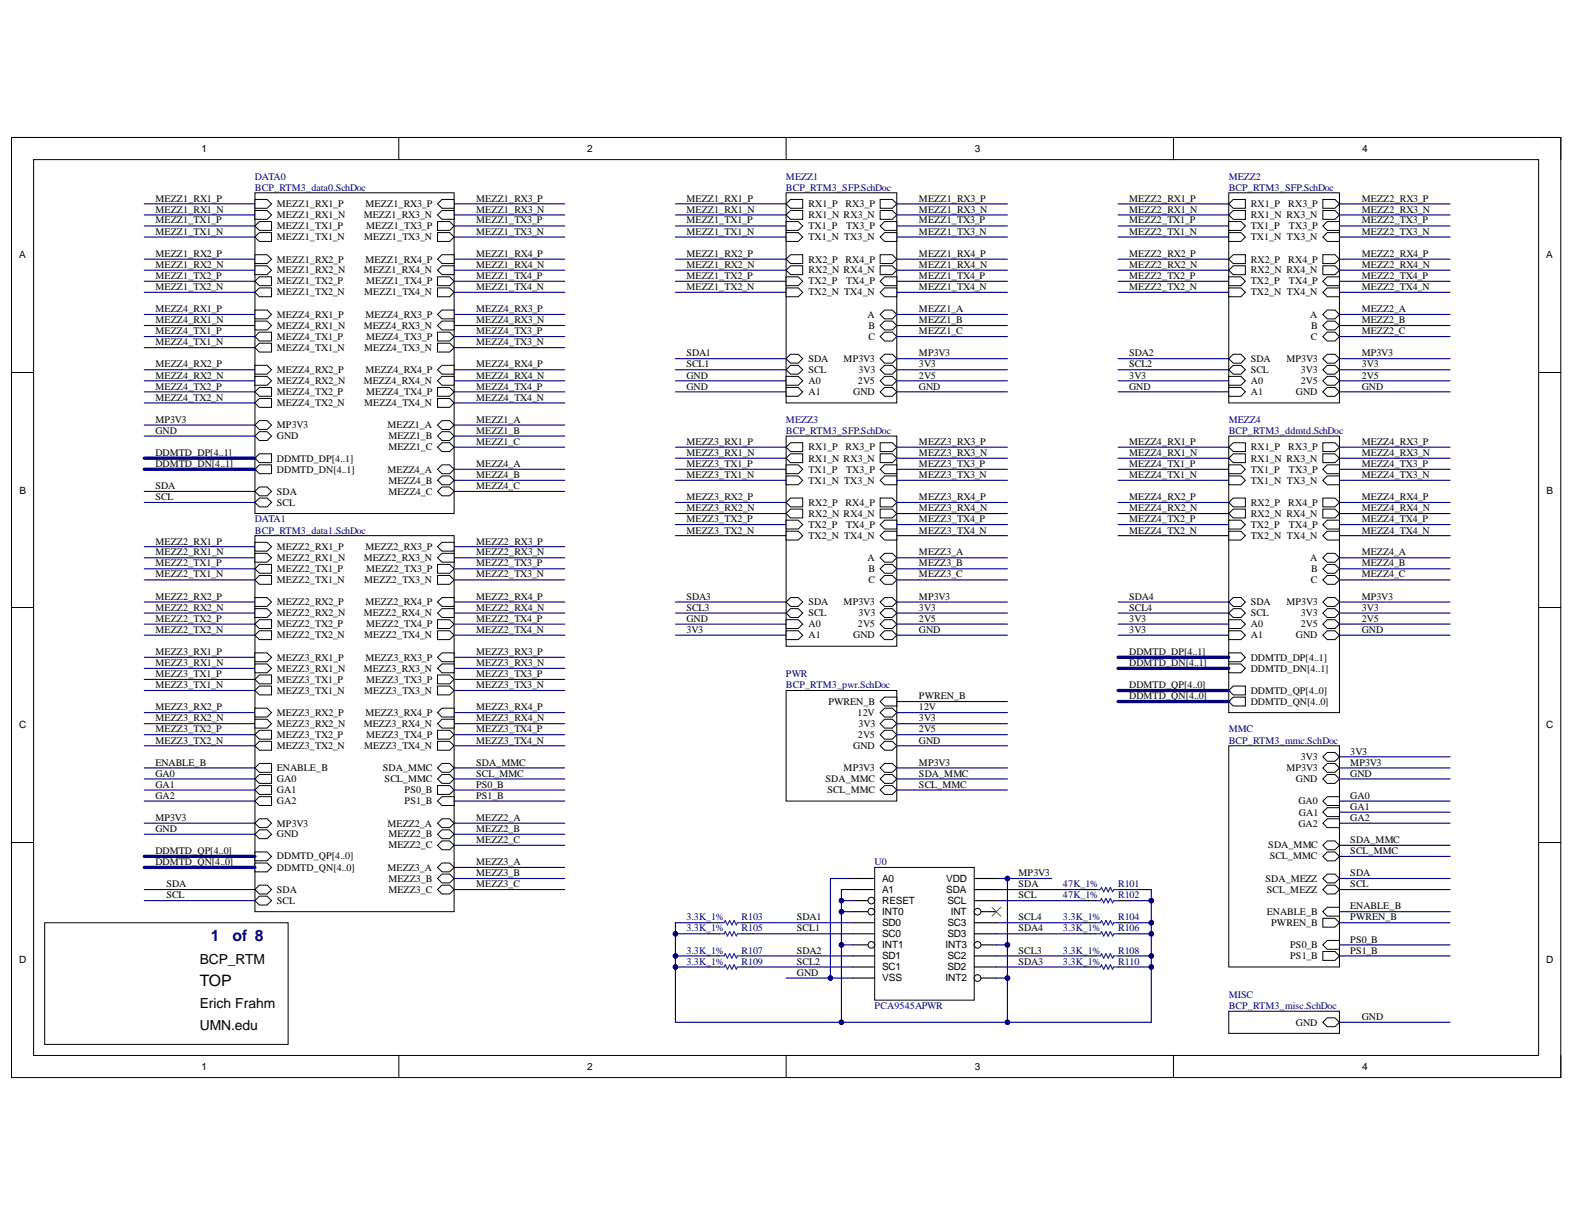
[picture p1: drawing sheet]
<svg xmlns="http://www.w3.org/2000/svg" width="279mm" height="216mm" viewBox="0 0 279 216" stroke-linecap="round" stroke-linejoin="round" font-family="sans-serif">
<defs><g id="words">
<g font-size="2.8" fill="#000080">
<text x="37.4" y="167">1</text>
<text x="41.3" y="167">of 8</text>
</g>
<text font-size="2.8" x="35.4" y="174.9">TOP</text>
<g font-size="2.5">
<text x="35.4" y="171">BCP_RTM</text>
<text x="35.4" y="178.8">Erich Frahm</text>
<text x="35.4" y="182.8">UMN.edu</text>
</g>
<g font-size="1.8">
<text x="35.8" y="27">1</text>
<text x="104.2" y="27">2</text>
<text x="172.9" y="27">3</text>
<text x="241.7" y="27">4</text>
<text x="27.6" y="35.8">MEZZ1_RX1_P</text>
<text x="84.5" y="35.8">MEZZ1_RX3_P</text>
<text x="121.8" y="35.8">MEZZ1_RX1_P</text>
<text x="163" y="35.8">MEZZ1_RX3_P</text>
<text x="200.3" y="35.8">MEZZ2_RX1_P</text>
<text x="241.6" y="35.8">MEZZ2_RX3_P</text>
<text x="27.6" y="37.7">MEZZ1_RX1_N</text>
<text x="27.6" y="39.6">MEZZ1_TX1_P</text>
<text x="27.6" y="41.7">MEZZ1_TX1_N</text>
<text x="49.1" y="40.7">MEZZ1_TX1_P</text>
<text x="49.1" y="38.7">MEZZ1_RX1_N</text>
<text x="49.1" y="36.8">MEZZ1_RX1_P</text>
<text x="64.5" y="38.7">MEZZ1_RX3_N</text>
<text x="64.9" y="36.8">MEZZ1_RX3_P</text>
<text x="64.9" y="40.7">MEZZ1_TX3_P</text>
<text x="84.5" y="37.7">MEZZ1_RX3_N</text>
<text x="84.5" y="39.6">MEZZ1_TX3_P</text>
<text x="84.5" y="41.7">MEZZ1_TX3_N</text>
<text x="121.8" y="37.7">MEZZ1_RX1_N</text>
<text x="121.8" y="39.6">MEZZ1_TX1_P</text>
<text x="121.8" y="41.7">MEZZ1_TX1_N</text>
<text x="143.4" y="40.7">TX1_P</text>
<text x="143.4" y="38.7">RX1_N RX3_N</text>
<text x="143.4" y="36.8">RX1_P</text>
<text x="150" y="36.8">RX3_P</text>
<text x="150.1" y="40.7">TX3_P</text>
<text x="163" y="37.7">MEZZ1_RX3_N</text>
<text x="163" y="39.6">MEZZ1_TX3_P</text>
<text x="163" y="41.7">MEZZ1_TX3_N</text>
<text x="200.3" y="37.7">MEZZ2_RX1_N</text>
<text x="200.3" y="39.6">MEZZ2_TX1_P</text>
<text x="200.3" y="41.7">MEZZ2_TX1_N</text>
<text x="221.9" y="40.7">TX1_P</text>
<text x="221.9" y="38.7">RX1_N RX3_N</text>
<text x="221.9" y="36.8">RX1_P</text>
<text x="228.5" y="36.8">RX3_P</text>
<text x="228.6" y="40.7">TX3_P</text>
<text x="241.6" y="37.7">MEZZ2_RX3_N</text>
<text x="241.6" y="39.6">MEZZ2_TX3_P</text>
<text x="241.6" y="41.7">MEZZ2_TX3_N</text>
<text x="3.4" y="45.8">A</text>
<text x="27.6" y="47.5">MEZZ1_RX2_N</text>
<text x="27.6" y="45.6">MEZZ1_RX2_P</text>
<text x="49.1" y="42.6">MEZZ1_TX1_N</text>
<text x="49.1" y="46.6">MEZZ1_RX2_P</text>
<text x="64.6" y="42.6">MEZZ1_TX3_N</text>
<text x="64.9" y="46.6">MEZZ1_RX4_P</text>
<text x="84.5" y="47.5">MEZZ1_RX4_N</text>
<text x="84.5" y="45.6">MEZZ1_RX4_P</text>
<text x="121.8" y="47.5">MEZZ1_RX2_N</text>
<text x="121.8" y="45.6">MEZZ1_RX2_P</text>
<text x="143.4" y="42.6">TX1_N TX3_N</text>
<text x="143.4" y="46.6">RX2_P</text>
<text x="150" y="46.6">RX4_P</text>
<text x="163" y="47.5">MEZZ1_RX4_N</text>
<text x="163" y="45.6">MEZZ1_RX4_P</text>
<text x="200.3" y="47.5">MEZZ2_RX2_N</text>
<text x="200.3" y="45.6">MEZZ2_RX2_P</text>
<text x="221.9" y="42.6">TX1_N TX3_N</text>
<text x="221.9" y="46.6">RX2_P</text>
<text x="228.5" y="46.6">RX4_P</text>
<text x="241.6" y="47.5">MEZZ2_RX4_N</text>
<text x="241.6" y="45.6">MEZZ2_RX4_P</text>
<text x="274.3" y="45.8">A</text>
<text x="27.6" y="49.5">MEZZ1_TX2_P</text>
<text x="27.6" y="51.5">MEZZ1_TX2_N</text>
<text x="49.1" y="52.4">MEZZ1_TX2_N</text>
<text x="49.1" y="50.5">MEZZ1_TX2_P</text>
<text x="49.1" y="48.5">MEZZ1_RX2_N</text>
<text x="64.5" y="48.5">MEZZ1_RX4_N</text>
<text x="64.6" y="52.4">MEZZ1_TX4_N</text>
<text x="64.9" y="50.5">MEZZ1_TX4_P</text>
<text x="84.5" y="49.5">MEZZ1_TX4_P</text>
<text x="84.5" y="51.5">MEZZ1_TX4_N</text>
<text x="121.8" y="49.5">MEZZ1_TX2_P</text>
<text x="121.8" y="51.5">MEZZ1_TX2_N</text>
<text x="143.4" y="52.4">TX2_N TX4_N</text>
<text x="143.4" y="50.5">TX2_P</text>
<text x="143.4" y="48.5">RX2_N RX4_N</text>
<text x="150.1" y="50.5">TX4_P</text>
<text x="163" y="49.5">MEZZ1_TX4_P</text>
<text x="163" y="51.5">MEZZ1_TX4_N</text>
<text x="200.3" y="49.5">MEZZ2_TX2_P</text>
<text x="200.3" y="51.5">MEZZ2_TX2_N</text>
<text x="221.9" y="52.4">TX2_N TX4_N</text>
<text x="221.9" y="50.5">TX2_P</text>
<text x="221.9" y="48.5">RX2_N RX4_N</text>
<text x="228.6" y="50.5">TX4_P</text>
<text x="241.6" y="49.5">MEZZ2_TX4_P</text>
<text x="241.6" y="51.5">MEZZ2_TX4_N</text>
<text x="27.6" y="57.3">MEZZ4_RX1_N</text>
<text x="27.6" y="55.4">MEZZ4_RX1_P</text>
<text x="27.6" y="59.3">MEZZ4_TX1_P</text>
<text x="49.1" y="58.3">MEZZ4_RX1_N</text>
<text x="49.1" y="56.4">MEZZ4_RX1_P</text>
<text x="64.5" y="58.3">MEZZ4_RX3_N</text>
<text x="64.9" y="56.4">MEZZ4_RX3_P</text>
<text x="84.5" y="57.3">MEZZ4_RX3_N</text>
<text x="84.5" y="55.4">MEZZ4_RX3_P</text>
<text x="84.5" y="59.3">MEZZ4_TX3_P</text>
<text x="153.9" y="56.4">A</text>
<text x="154.1" y="58.3">B</text>
<text x="163" y="55.4">MEZZ1_A</text>
<text x="163" y="57.3">MEZZ1_B</text>
<text x="163" y="59.3">MEZZ1_C</text>
<text x="232.4" y="56.4">A</text>
<text x="232.6" y="58.3">B</text>
<text x="241.6" y="55.4">MEZZ2_A</text>
<text x="241.6" y="57.3">MEZZ2_B</text>
<text x="241.6" y="59.3">MEZZ2_C</text>
<text x="27.6" y="61.3">MEZZ4_TX1_N</text>
<text x="27.6" y="65.2">MEZZ4_RX2_P</text>
<text x="49.1" y="62.2">MEZZ4_TX1_N</text>
<text x="49.1" y="60.3">MEZZ4_TX1_P</text>
<text x="64.6" y="62.2">MEZZ4_TX3_N</text>
<text x="64.9" y="60.3">MEZZ4_TX3_P</text>
<text x="84.5" y="61.3">MEZZ4_TX3_N</text>
<text x="84.5" y="65.2">MEZZ4_RX4_P</text>
<text x="121.8" y="65.2">SCL1</text>
<text x="121.8" y="63.2">SDA1</text>
<text x="143.4" y="64.2">SDA</text>
<text x="149.7" y="64.2">MP3V3</text>
<text x="154.1" y="60.3">C</text>
<text x="163" y="65.2">3V3</text>
<text x="163" y="63.2">MP3V3</text>
<text x="200.3" y="65.2">SCL2</text>
<text x="200.3" y="63.2">SDA2</text>
<text x="221.9" y="64.2">SDA</text>
<text x="228.2" y="64.2">MP3V3</text>
<text x="232.5" y="60.3">C</text>
<text x="241.6" y="65.2">3V3</text>
<text x="241.6" y="63.2">MP3V3</text>
<text x="27.6" y="67.2">MEZZ4_RX2_N</text>
<text x="27.6" y="69.1">MEZZ4_TX2_P</text>
<text x="27.6" y="71.1">MEZZ4_TX2_N</text>
<text x="49.1" y="70.1">MEZZ4_TX2_P</text>
<text x="49.1" y="68.1">MEZZ4_RX2_N</text>
<text x="49.1" y="66.2">MEZZ4_RX2_P</text>
<text x="64.5" y="68.1">MEZZ4_RX4_N</text>
<text x="64.9" y="66.2">MEZZ4_RX4_P</text>
<text x="64.9" y="70.1">MEZZ4_TX4_P</text>
<text x="84.5" y="67.2">MEZZ4_RX4_N</text>
<text x="84.5" y="69.1">MEZZ4_TX4_P</text>
<text x="84.5" y="71.1">MEZZ4_TX4_N</text>
<text x="121.8" y="69.1">GND</text>
<text x="121.8" y="67.2">GND</text>
<text x="143.4" y="70.1">A1</text>
<text x="143.4" y="68.1">A0</text>
<text x="143.4" y="66.2">SCL</text>
<text x="151.3" y="70.1">GND</text>
<text x="152.2" y="68.1">2V5</text>
<text x="152.3" y="66.2">3V3</text>
<text x="163" y="69.1">GND</text>
<text x="163" y="67.2">2V5</text>
<text x="200.3" y="69.1">GND</text>
<text x="200.3" y="67.2">3V3</text>
<text x="221.9" y="70.1">A1</text>
<text x="221.9" y="68.1">A0</text>
<text x="221.9" y="66.2">SCL</text>
<text x="229.9" y="70.1">GND</text>
<text x="230.7" y="68.1">2V5</text>
<text x="230.7" y="66.2">3V3</text>
<text x="241.6" y="69.1">GND</text>
<text x="241.6" y="67.2">2V5</text>
<text x="27.6" y="77">GND</text>
<text x="27.6" y="75">MP3V3</text>
<text x="49.1" y="77.9">GND</text>
<text x="49.1" y="76">MP3V3</text>
<text x="49.1" y="72.1">MEZZ4_TX2_N</text>
<text x="64.6" y="72.1">MEZZ4_TX4_N</text>
<text x="68.7" y="76">MEZZ1_A</text>
<text x="68.9" y="77.9">MEZZ1_B</text>
<text x="84.5" y="75">MEZZ1_A</text>
<text x="84.5" y="77">MEZZ1_B</text>
<text x="27.6" y="80.9">DDMTD_DP[4..1]</text>
<text x="27.6" y="82.8">DDMTD_DN[4..1]</text>
<text x="49.1" y="83.8">DDMTD_DN[4..1]</text>
<text x="49.1" y="81.9">DDMTD_DP[4..1]</text>
<text x="68.7" y="83.8">MEZZ4_A</text>
<text x="68.9" y="79.9">MEZZ1_C</text>
<text x="84.5" y="82.8">MEZZ4_A</text>
<text x="84.5" y="78.9">MEZZ1_C</text>
<text x="121.8" y="80.9">MEZZ3_RX1_N</text>
<text x="121.8" y="78.9">MEZZ3_RX1_P</text>
<text x="121.8" y="82.8">MEZZ3_TX1_P</text>
<text x="143.4" y="83.8">TX1_P</text>
<text x="143.4" y="81.9">RX1_N RX3_N</text>
<text x="143.4" y="79.9">RX1_P</text>
<text x="150" y="79.9">RX3_P</text>
<text x="150.1" y="83.8">TX3_P</text>
<text x="163" y="80.9">MEZZ3_RX3_N</text>
<text x="163" y="78.9">MEZZ3_RX3_P</text>
<text x="163" y="82.8">MEZZ3_TX3_P</text>
<text x="200.3" y="80.9">MEZZ4_RX1_N</text>
<text x="200.3" y="78.9">MEZZ4_RX1_P</text>
<text x="200.3" y="82.8">MEZZ4_TX1_P</text>
<text x="221.9" y="83.8">TX1_P</text>
<text x="221.9" y="81.9">RX1_N RX3_N</text>
<text x="221.9" y="79.9">RX1_P</text>
<text x="228.5" y="79.9">RX3_P</text>
<text x="228.6" y="83.8">TX3_P</text>
<text x="241.6" y="80.9">MEZZ4_RX3_N</text>
<text x="241.6" y="78.9">MEZZ4_RX3_P</text>
<text x="241.6" y="82.8">MEZZ4_TX3_P</text>
<text x="3.5" y="87.6">B</text>
<text x="27.6" y="88.7">SCL</text>
<text x="27.6" y="86.8">SDA</text>
<text x="49.1" y="89.8">SCL</text>
<text x="49.1" y="87.7">SDA</text>
<text x="68.9" y="85.8">MEZZ4_B</text>
<text x="68.9" y="87.7">MEZZ4_C</text>
<text x="84.5" y="84.8">MEZZ4_B</text>
<text x="84.5" y="86.8">MEZZ4_C</text>
<text x="121.8" y="84.8">MEZZ3_TX1_N</text>
<text x="121.8" y="88.7">MEZZ3_RX2_P</text>
<text x="143.4" y="85.8">TX1_N TX3_N</text>
<text x="143.4" y="89.8">RX2_P</text>
<text x="150" y="89.8">RX4_P</text>
<text x="163" y="84.8">MEZZ3_TX3_N</text>
<text x="163" y="88.7">MEZZ3_RX4_P</text>
<text x="200.3" y="84.8">MEZZ4_TX1_N</text>
<text x="200.3" y="88.7">MEZZ4_RX2_P</text>
<text x="221.9" y="85.8">TX1_N TX3_N</text>
<text x="221.9" y="89.8">RX2_P</text>
<text x="228.5" y="89.8">RX4_P</text>
<text x="241.6" y="84.8">MEZZ4_TX3_N</text>
<text x="241.6" y="88.7">MEZZ4_RX4_P</text>
<text x="274.4" y="87.6">B</text>
<text x="121.8" y="90.7">MEZZ3_RX2_N</text>
<text x="121.8" y="92.6">MEZZ3_TX2_P</text>
<text x="121.8" y="94.7">MEZZ3_TX2_N</text>
<text x="143.4" y="95.6">TX2_N TX4_N</text>
<text x="143.4" y="93.6">TX2_P</text>
<text x="143.4" y="91.7">RX2_N RX4_N</text>
<text x="150.1" y="93.6">TX4_P</text>
<text x="163" y="90.7">MEZZ3_RX4_N</text>
<text x="163" y="92.6">MEZZ3_TX4_P</text>
<text x="163" y="94.7">MEZZ3_TX4_N</text>
<text x="200.3" y="90.7">MEZZ4_RX2_N</text>
<text x="200.3" y="92.6">MEZZ4_TX2_P</text>
<text x="200.3" y="94.7">MEZZ4_TX2_N</text>
<text x="221.9" y="95.6">TX2_N TX4_N</text>
<text x="221.9" y="93.6">TX2_P</text>
<text x="221.9" y="91.7">RX2_N RX4_N</text>
<text x="228.6" y="93.6">TX4_P</text>
<text x="241.6" y="90.7">MEZZ4_RX4_N</text>
<text x="241.6" y="92.6">MEZZ4_TX4_P</text>
<text x="241.6" y="94.7">MEZZ4_TX4_N</text>
<text x="27.6" y="98.5">MEZZ2_RX1_N</text>
<text x="27.6" y="96.6">MEZZ2_RX1_P</text>
<text x="27.6" y="100.5">MEZZ2_TX1_P</text>
<text x="49.1" y="101.5">MEZZ2_TX1_P</text>
<text x="49.1" y="99.6">MEZZ2_RX1_N</text>
<text x="49.1" y="97.5">MEZZ2_RX1_P</text>
<text x="64.5" y="99.6">MEZZ2_RX3_N</text>
<text x="64.9" y="97.5">MEZZ2_RX3_P</text>
<text x="64.9" y="101.5">MEZZ2_TX3_P</text>
<text x="84.5" y="98.5">MEZZ2_RX3_N</text>
<text x="84.5" y="96.6">MEZZ2_RX3_P</text>
<text x="84.5" y="100.5">MEZZ2_TX3_P</text>
<text x="153.9" y="99.6">A</text>
<text x="154.1" y="101.5">B</text>
<text x="163" y="98.5">MEZZ3_A</text>
<text x="163" y="100.5">MEZZ3_B</text>
<text x="232.4" y="99.6">A</text>
<text x="232.6" y="101.5">B</text>
<text x="241.6" y="98.5">MEZZ4_A</text>
<text x="241.6" y="100.5">MEZZ4_B</text>
<text x="27.6" y="102.4">MEZZ2_TX1_N</text>
<text x="27.6" y="106.4">MEZZ2_RX2_P</text>
<text x="49.1" y="103.4">MEZZ2_TX1_N</text>
<text x="49.1" y="107.3">MEZZ2_RX2_P</text>
<text x="64.6" y="103.4">MEZZ2_TX3_N</text>
<text x="64.9" y="107.3">MEZZ2_RX4_P</text>
<text x="84.5" y="102.4">MEZZ2_TX3_N</text>
<text x="84.5" y="106.4">MEZZ2_RX4_P</text>
<text x="121.8" y="106.4">SDA3</text>
<text x="143.4" y="107.3">SDA</text>
<text x="149.7" y="107.3">MP3V3</text>
<text x="154.1" y="103.4">C</text>
<text x="163" y="106.4">MP3V3</text>
<text x="163" y="102.4">MEZZ3_C</text>
<text x="200.3" y="106.4">SDA4</text>
<text x="221.9" y="107.3">SDA</text>
<text x="228.2" y="107.3">MP3V3</text>
<text x="232.5" y="103.4">C</text>
<text x="241.6" y="106.4">MP3V3</text>
<text x="241.6" y="102.4">MEZZ4_C</text>
<text x="27.6" y="108.3">MEZZ2_RX2_N</text>
<text x="27.6" y="110.3">MEZZ2_TX2_P</text>
<text x="27.6" y="112.3">MEZZ2_TX2_N</text>
<text x="49.1" y="113.2">MEZZ2_TX2_N</text>
<text x="49.1" y="111.3">MEZZ2_TX2_P</text>
<text x="49.1" y="109.4">MEZZ2_RX2_N</text>
<text x="64.5" y="109.4">MEZZ2_RX4_N</text>
<text x="64.6" y="113.2">MEZZ2_TX4_N</text>
<text x="64.9" y="111.3">MEZZ2_TX4_P</text>
<text x="84.5" y="108.3">MEZZ2_RX4_N</text>
<text x="84.5" y="110.3">MEZZ2_TX4_P</text>
<text x="84.5" y="112.3">MEZZ2_TX4_N</text>
<text x="121.8" y="108.3">SCL3</text>
<text x="121.8" y="112.3">3V3</text>
<text x="121.8" y="110.3">GND</text>
<text x="143.4" y="113.2">A1</text>
<text x="143.4" y="111.3">A0</text>
<text x="143.4" y="109.4">SCL</text>
<text x="151.3" y="113.2">GND</text>
<text x="152.2" y="111.3">2V5</text>
<text x="152.3" y="109.4">3V3</text>
<text x="163" y="112.3">GND</text>
<text x="163" y="110.3">2V5</text>
<text x="163" y="108.3">3V3</text>
<text x="200.3" y="108.3">SCL4</text>
<text x="200.3" y="112.3">3V3</text>
<text x="200.3" y="110.3">3V3</text>
<text x="221.9" y="113.2">A1</text>
<text x="221.9" y="111.3">A0</text>
<text x="221.9" y="109.4">SCL</text>
<text x="229.9" y="113.2">GND</text>
<text x="230.7" y="111.3">2V5</text>
<text x="230.7" y="109.4">3V3</text>
<text x="241.6" y="112.3">GND</text>
<text x="241.6" y="110.3">2V5</text>
<text x="241.6" y="108.3">3V3</text>
<text x="27.6" y="118.1">MEZZ3_RX1_N</text>
<text x="27.6" y="116.2">MEZZ3_RX1_P</text>
<text x="49.1" y="119.2">MEZZ3_RX1_N</text>
<text x="49.1" y="117.2">MEZZ3_RX1_P</text>
<text x="64.5" y="119.2">MEZZ3_RX3_N</text>
<text x="64.9" y="117.2">MEZZ3_RX3_P</text>
<text x="84.5" y="118.1">MEZZ3_RX3_N</text>
<text x="84.5" y="116.2">MEZZ3_RX3_P</text>
<text x="200.3" y="116.2">DDMTD_DP[4..1]</text>
<text x="200.3" y="118.1">DDMTD_DN[4..1]</text>
<text x="221.9" y="119.2">DDMTD_DN[4..1]</text>
<text x="221.9" y="117.2">DDMTD_DP[4..1]</text>
<text x="27.6" y="120.1">MEZZ3_TX1_P</text>
<text x="27.6" y="122.1">MEZZ3_TX1_N</text>
<text x="49.1" y="123.1">MEZZ3_TX1_N</text>
<text x="49.1" y="121.1">MEZZ3_TX1_P</text>
<text x="64.6" y="123.1">MEZZ3_TX3_N</text>
<text x="64.9" y="121.1">MEZZ3_TX3_P</text>
<text x="84.5" y="120.1">MEZZ3_TX3_P</text>
<text x="84.5" y="122.1">MEZZ3_TX3_N</text>
<text x="147" y="125">PWREN_B</text>
<text x="163" y="124.1">PWREN_B</text>
<text x="200.3" y="122.1">DDMTD_QP[4..0]</text>
<text x="200.3" y="124.1">DDMTD_QN[4..0]</text>
<text x="221.9" y="125">DDMTD_QN[4..0]</text>
<text x="221.9" y="123.1">DDMTD_QP[4..0]</text>
<text x="3.4" y="129.2">C</text>
<text x="27.6" y="128">MEZZ3_RX2_N</text>
<text x="27.6" y="126">MEZZ3_RX2_P</text>
<text x="27.6" y="129.9">MEZZ3_TX2_P</text>
<text x="27.6" y="131.9">MEZZ3_TX2_N</text>
<text x="49.1" y="130.9">MEZZ3_TX2_P</text>
<text x="49.1" y="129">MEZZ3_RX2_N</text>
<text x="49.1" y="127">MEZZ3_RX2_P</text>
<text x="64.5" y="129">MEZZ3_RX4_N</text>
<text x="64.9" y="127">MEZZ3_RX4_P</text>
<text x="64.9" y="130.9">MEZZ3_TX4_P</text>
<text x="84.5" y="128">MEZZ3_RX4_N</text>
<text x="84.5" y="126">MEZZ3_RX4_P</text>
<text x="84.5" y="129.9">MEZZ3_TX4_P</text>
<text x="84.5" y="131.9">MEZZ3_TX4_N</text>
<text x="152.1" y="127">12V</text>
<text x="152.2" y="130.9">2V5</text>
<text x="152.3" y="129">3V3</text>
<text x="163" y="131.9">GND</text>
<text x="163" y="129.9">2V5</text>
<text x="163" y="128">3V3</text>
<text x="163" y="126">12V</text>
<text x="274.3" y="129.2">C</text>
<text x="27.6" y="135.8">ENABLE_B</text>
<text x="27.6" y="137.8">GA0</text>
<text x="49.1" y="136.8">ENABLE_B</text>
<text x="49.1" y="132.9">MEZZ3_TX2_N</text>
<text x="64.6" y="132.9">MEZZ3_TX4_N</text>
<text x="67.9" y="136.8">SDA_MMC</text>
<text x="84.5" y="137.8">SCL_MMC</text>
<text x="84.5" y="135.8">SDA_MMC</text>
<text x="149.7" y="136.8">MP3V3</text>
<text x="151.3" y="132.9">GND</text>
<text x="163" y="135.8">MP3V3</text>
<text x="163" y="137.8">SDA_MMC</text>
<text x="228.2" y="136.8">MP3V3</text>
<text x="230.7" y="134.9">3V3</text>
<text x="239.5" y="137.8">GND</text>
<text x="239.5" y="135.8">MP3V3</text>
<text x="239.5" y="133.9">3V3</text>
<text x="27.6" y="139.8">GA1</text>
<text x="27.6" y="141.7">GA2</text>
<text x="49.1" y="140.7">GA1</text>
<text x="49.1" y="138.8">GA0</text>
<text x="49.1" y="142.7">GA2</text>
<text x="68.2" y="138.8">SCL_MMC</text>
<text x="71.8" y="142.7">PS1_B</text>
<text x="71.8" y="140.7">PS0_B</text>
<text x="84.5" y="139.8">PS0_B</text>
<text x="84.5" y="141.7">PS1_B</text>
<text x="146.4" y="138.8">SDA_MMC</text>
<text x="146.8" y="140.7">SCL_MMC</text>
<text x="163" y="139.8">SCL_MMC</text>
<text x="229.9" y="138.8">GND</text>
<text x="230.3" y="142.7">GA0</text>
<text x="239.5" y="141.7">GA0</text>
<text x="239.5" y="143.7">GA1</text>
<text x="27.6" y="147.6">GND</text>
<text x="27.6" y="145.6">MP3V3</text>
<text x="49.1" y="148.6">GND</text>
<text x="49.1" y="146.6">MP3V3</text>
<text x="68.7" y="146.6">MEZZ2_A</text>
<text x="68.9" y="148.6">MEZZ2_B</text>
<text x="84.5" y="145.6">MEZZ2_A</text>
<text x="84.5" y="147.6">MEZZ2_B</text>
<text x="84.5" y="149.6">MEZZ2_C</text>
<text x="230.3" y="146.6">GA2</text>
<text x="230.4" y="144.7">GA1</text>
<text x="239.5" y="149.6">SDA_MMC</text>
<text x="239.5" y="145.6">GA2</text>
<text x="27.6" y="151.5">DDMTD_QP[4..0]</text>
<text x="27.6" y="153.5">DDMTD_QN[4..0]</text>
<text x="49.1" y="154.5">DDMTD_QN[4..0]</text>
<text x="49.1" y="152.5">DDMTD_QP[4..0]</text>
<text x="68.7" y="154.5">MEZZ3_A</text>
<text x="68.9" y="150.5">MEZZ2_C</text>
<text x="84.5" y="153.5">MEZZ3_A</text>
<text x="84.5" y="155.4">MEZZ3_B</text>
<text x="180.7" y="155.4">MP3V3</text>
<text x="225" y="150.5">SDA_MMC</text>
<text x="225.2" y="152.5">SCL_MMC</text>
<text x="239.5" y="151.5">SCL_MMC</text>
<text x="239.5" y="155.4">SDA</text>
<text x="29.5" y="159.4">SCL</text>
<text x="29.5" y="157.4">SDA</text>
<text x="49.1" y="160.3">SCL</text>
<text x="49.1" y="158.4">SDA</text>
<text x="68.9" y="156.4">MEZZ3_B</text>
<text x="68.9" y="158.4">MEZZ3_C</text>
<text x="84.5" y="157.4">MEZZ3_C</text>
<text x="156.5" y="156.4">A0</text>
<text x="156.5" y="158.4">A1</text>
<text x="156.5" y="160.3">RESET</text>
<text x="167.8" y="156.4">VDD</text>
<text x="167.8" y="158.4">SDA</text>
<text x="168.1" y="160.3">SCL</text>
<text x="180.7" y="159.4">SCL</text>
<text x="180.7" y="157.4">SDA</text>
<text x="224.5" y="156.4">SDA_MEZZ</text>
<text x="224.7" y="158.4">SCL_MEZZ</text>
<text x="239.5" y="161.3">ENABLE_B</text>
<text x="239.5" y="157.4">SCL</text>
<text x="141.4" y="165.2">SCL1</text>
<text x="141.4" y="163.3">SDA1</text>
<text x="156.5" y="162.3">INT0</text>
<text x="156.5" y="164.3">SD0</text>
<text x="156.5" y="166.2">SC0</text>
<text x="168.1" y="164.3">SC3</text>
<text x="168.1" y="166.2">SD3</text>
<text x="168.7" y="162.3">INT</text>
<text x="180.7" y="163.3">SCL4</text>
<text x="180.7" y="165.2">SDA4</text>
<text x="224.7" y="162.3">ENABLE_B</text>
<text x="225.5" y="164.3">PWREN_B</text>
<text x="239.5" y="167.2">PS0_B</text>
<text x="239.5" y="163.3">PWREN_B</text>
<text x="3.4" y="170.9">D</text>
<text x="141.4" y="171.1">SCL2</text>
<text x="141.4" y="169.2">SDA2</text>
<text x="141.4" y="173.1">GND</text>
<text x="156.5" y="168.2">INT1</text>
<text x="156.5" y="170.2">SD1</text>
<text x="156.5" y="172.1">SC1</text>
<text x="167.8" y="168.2">INT3</text>
<text x="168.1" y="170.2">SC2</text>
<text x="168.1" y="172.1">SD2</text>
<text x="180.7" y="169.2">SCL3</text>
<text x="180.7" y="171.1">SDA3</text>
<text x="228.9" y="168.2">PS0_B</text>
<text x="228.9" y="170.1">PS1_B</text>
<text x="239.5" y="169.2">PS1_B</text>
<text x="274.3" y="170.9">D</text>
<text x="156.5" y="174.1">VSS</text>
<text x="167.8" y="174.1">INT2</text>
<text x="229.9" y="182">GND</text>
<text x="241.6" y="180.9">GND</text>
<text x="35.8" y="189.8">1</text>
<text x="104.2" y="189.8">2</text>
<text x="172.9" y="189.8">3</text>
<text x="241.7" y="189.8">4</text>
</g>
<g font-size="1.8" fill="#000080">
<text x="45.2" y="31.9">DATA0</text>
<text x="45.2" y="33.8">BCP_RTM3_data0.SchDoc</text>
<text x="139.4" y="31.9">MEZZ1</text>
<text x="139.4" y="33.8">BCP_RTM3_SFP.SchDoc</text>
<text x="218" y="31.9">MEZZ2</text>
<text x="218" y="33.8">BCP_RTM3_SFP.SchDoc</text>
<text x="139.4" y="75">MEZZ3</text>
<text x="139.4" y="77">BCP_RTM3_SFP.SchDoc</text>
<text x="218" y="75">MEZZ4</text>
<text x="218" y="77">BCP_RTM3_ddmtd.SchDoc</text>
<text x="45.2" y="92.6">DATA1</text>
<text x="45.2" y="94.7">BCP_RTM3_data1.SchDoc</text>
<text x="139.4" y="120.1">PWR</text>
<text x="139.4" y="122.1">BCP_RTM3_pwr.SchDoc</text>
<text x="218" y="129.9">MMC</text>
<text x="218" y="131.9">BCP_RTM3_mmc.SchDoc</text>
<text x="155.2" y="153.5">U0</text>
<text x="188.6" y="157.4">47K_1%</text>
<text x="188.6" y="159.4">47K_1%</text>
<text x="198.4" y="157.4">R101</text>
<text x="198.4" y="159.4">R102</text>
<text x="121.8" y="163.3">3.3K_1%</text>
<text x="121.8" y="165.2">3.3K_1%</text>
<text x="131.6" y="163.3">R103</text>
<text x="131.6" y="165.2">R105</text>
<text x="188.6" y="165.2">3.3K_1%</text>
<text x="188.6" y="163.3">3.3K_1%</text>
<text x="198.4" y="165.2">R106</text>
<text x="198.4" y="163.3">R104</text>
<text x="121.8" y="169.2">3.3K_1%</text>
<text x="121.8" y="171.1">3.3K_1%</text>
<text x="131.6" y="169.2">R107</text>
<text x="131.6" y="171.1">R109</text>
<text x="188.6" y="171.1">3.3K_1%</text>
<text x="188.6" y="169.2">3.3K_1%</text>
<text x="198.4" y="171.1">R110</text>
<text x="198.4" y="169.2">R108</text>
<text x="155.2" y="179">PCA9545APWR</text>
<text x="218" y="177.1">MISC</text>
<text x="218" y="179">BCP_RTM3_misc.SchDoc</text>
</g>
</g></defs>
<path d="M2 24.4h274.9v166.8h-274.9z" fill="none" stroke="#000" stroke-width=".18"/>
<path d="M6 28.3h266.9v158.9h-266.9z" fill-rule="evenodd" fill="#fff"/>
<g fill="none" stroke="#000" stroke-width=".18">
<path d="M2 24.4h4M6 28.3h266.9v158.9h-266.9zM70.7 24.4v3.9M139.5 24.4v3.9M208.2 24.4v3.9M272.9 24.4h4v3.9M2 66.1h4M272.9 66.1h4M2 107.8h4M272.9 107.8h4M2 149.5h4M272.9 149.5h4"/>
<path d="M70.7 187.2v4M139.5 187.2v4M208.2 187.2v4M276.9 187.2v4"/>
</g>
<path d="M7.9 163.7h43.2v21.6h-43.2z" fill-rule="evenodd" fill="#fff"/>
<path d="M7.9 163.7h43.2v21.6h-43.2z" fill="none" stroke="#000" stroke-width=".18"/>
<path d="M218 77.4h19.6v49h-19.6z" fill-rule="evenodd" fill="#fff"/>
<path d="M218 77.4h19.6v49h-19.6z" fill="none" stroke="#000" stroke-width=".18"/>
<path d="M218 111.9h2.1l.8 .8-.8 .8h-2.1z" fill-rule="evenodd" fill="#fff"/>
<path d="M218 111.9h2.1l.8 .8-.8 .8h-2.1z" fill="none" stroke="#000" stroke-width=".18"/>
<path d="M218 109.9h2.1l.8 .8-.8 .8h-2.1z" fill-rule="evenodd" fill="#fff"/>
<path d="M218 109.9h2.1l.8 .8-.8 .8h-2.1z" fill="none" stroke="#000" stroke-width=".18"/>
<path d="M218 108.8l.8-.8h1.3l.8 .8-.8 .8h-1.3z" fill-rule="evenodd" fill="#fff"/>
<path d="M218 108.8l.8-.8h1.3l.8 .8-.8 .8h-1.3z" fill="none" stroke="#000" stroke-width=".18"/>
<path d="M218 106.8l.8-.8h1.3l.8 .8-.8 .8h-1.3z" fill-rule="evenodd" fill="#fff"/>
<path d="M218 106.8l.8-.8h1.3l.8 .8-.8 .8h-1.3z" fill="none" stroke="#000" stroke-width=".18"/>
<path d="M218 84.4h2.1l.8 .8-.8 .8h-2.1z" fill-rule="evenodd" fill="#fff"/>
<path d="M218 84.4h2.1l.8 .8-.8 .8h-2.1z" fill="none" stroke="#000" stroke-width=".18"/>
<path d="M218 82.5h2.1l.8 .8-.8 .7h-2.1z" fill-rule="evenodd" fill="#fff"/>
<path d="M218 82.5h2.1l.8 .8-.8 .7h-2.1z" fill="none" stroke="#000" stroke-width=".18"/>
<path d="M218 81.3l.8-.8h2.1v1.6h-2.1z" fill-rule="evenodd" fill="#fff"/>
<path d="M218 81.3l.8-.8h2.1v1.6h-2.1z" fill="none" stroke="#000" stroke-width=".18"/>
<path d="M218 79.3l.8-.8h2.1v1.6h-2.1z" fill-rule="evenodd" fill="#fff"/>
<path d="M218 79.3l.8-.8h2.1v1.6h-2.1z" fill="none" stroke="#000" stroke-width=".18"/>
<path d="M218 94.2h2.1l.8 .8-.8 .8h-2.1z" fill-rule="evenodd" fill="#fff"/>
<path d="M218 94.2h2.1l.8 .8-.8 .8h-2.1z" fill="none" stroke="#000" stroke-width=".18"/>
<path d="M218 92.3h2.1l.8 .8-.8 .8h-2.1z" fill-rule="evenodd" fill="#fff"/>
<path d="M218 92.3h2.1l.8 .8-.8 .8h-2.1z" fill="none" stroke="#000" stroke-width=".18"/>
<path d="M218 91.1l.8-.8h2.1v1.6h-2.1z" fill-rule="evenodd" fill="#fff"/>
<path d="M218 91.1l.8-.8h2.1v1.6h-2.1z" fill="none" stroke="#000" stroke-width=".18"/>
<path d="M218 89.1l.8-.7h2.1v1.5h-2.1z" fill-rule="evenodd" fill="#fff"/>
<path d="M218 89.1l.8-.7h2.1v1.5h-2.1z" fill="none" stroke="#000" stroke-width=".18"/>
<path d="M234.7 112.7l.7-.8h1.4l.8 .8-.8 .8h-1.4z" fill-rule="evenodd" fill="#fff"/>
<path d="M234.7 112.7l.7-.8h1.4l.8 .8-.8 .8h-1.4z" fill="none" stroke="#000" stroke-width=".18"/>
<path d="M234.7 110.7l.7-.8h1.4l.8 .8-.8 .8h-1.4z" fill-rule="evenodd" fill="#fff"/>
<path d="M234.7 110.7l.7-.8h1.4l.8 .8-.8 .8h-1.4z" fill="none" stroke="#000" stroke-width=".18"/>
<path d="M234.7 108.8l.7-.8h1.4l.8 .8-.8 .8h-1.4z" fill-rule="evenodd" fill="#fff"/>
<path d="M234.7 108.8l.7-.8h1.4l.8 .8-.8 .8h-1.4z" fill="none" stroke="#000" stroke-width=".18"/>
<path d="M234.7 85.2l.7-.8h2.2v1.6h-2.2z" fill-rule="evenodd" fill="#fff"/>
<path d="M234.7 85.2l.7-.8h2.2v1.6h-2.2z" fill="none" stroke="#000" stroke-width=".18"/>
<path d="M235.4 82.5h2.2v1.5h-2.2l-.7-.7z" fill-rule="evenodd" fill="#fff"/>
<path d="M235.4 82.5h2.2v1.5h-2.2l-.7-.7z" fill="none" stroke="#000" stroke-width=".18"/>
<path d="M234.7 80.5h2.1l.8 .8-.8 .8h-2.1z" fill-rule="evenodd" fill="#fff"/>
<path d="M234.7 80.5h2.1l.8 .8-.8 .8h-2.1z" fill="none" stroke="#000" stroke-width=".18"/>
<path d="M234.7 78.5h2.1l.8 .8-.8 .8h-2.1z" fill-rule="evenodd" fill="#fff"/>
<path d="M234.7 78.5h2.1l.8 .8-.8 .8h-2.1z" fill="none" stroke="#000" stroke-width=".18"/>
<path d="M234.7 95l.7-.8h2.2v1.6h-2.2z" fill-rule="evenodd" fill="#fff"/>
<path d="M234.7 95l.7-.8h2.2v1.6h-2.2z" fill="none" stroke="#000" stroke-width=".18"/>
<path d="M234.7 93.1l.7-.8h2.2v1.6h-2.2z" fill-rule="evenodd" fill="#fff"/>
<path d="M234.7 93.1l.7-.8h2.2v1.6h-2.2z" fill="none" stroke="#000" stroke-width=".18"/>
<path d="M234.7 90.3h2.1l.8 .8-.8 .8h-2.1z" fill-rule="evenodd" fill="#fff"/>
<path d="M234.7 90.3h2.1l.8 .8-.8 .8h-2.1z" fill="none" stroke="#000" stroke-width=".18"/>
<path d="M234.7 88.4h2.1l.8 .7-.8 .8h-2.1z" fill-rule="evenodd" fill="#fff"/>
<path d="M234.7 88.4h2.1l.8 .7-.8 .8h-2.1z" fill="none" stroke="#000" stroke-width=".18"/>
<path d="M218 124.5l.8-.8h2.1v1.5h-2.1z" fill-rule="evenodd" fill="#fff"/>
<path d="M218 124.5l.8-.8h2.1v1.5h-2.1z" fill="none" stroke="#000" stroke-width=".18"/>
<path d="M218 122.5l.8-.8h2.1v1.6h-2.1z" fill-rule="evenodd" fill="#fff"/>
<path d="M218 122.5l.8-.8h2.1v1.6h-2.1z" fill="none" stroke="#000" stroke-width=".18"/>
<path d="M218 117.8h2.1l.8 .8-.8 .8h-2.1z" fill-rule="evenodd" fill="#fff"/>
<path d="M218 117.8h2.1l.8 .8-.8 .8h-2.1z" fill="none" stroke="#000" stroke-width=".18"/>
<path d="M218 115.8h2.1l.8 .8-.8 .8h-2.1z" fill-rule="evenodd" fill="#fff"/>
<path d="M218 115.8h2.1l.8 .8-.8 .8h-2.1z" fill="none" stroke="#000" stroke-width=".18"/>
<path d="M235.4 106h1.4l.8 .8-.8 .8h-1.4l-.7-.8z" fill-rule="evenodd" fill="#fff"/>
<path d="M235.4 106h1.4l.8 .8-.8 .8h-1.4l-.7-.8z" fill="none" stroke="#000" stroke-width=".18"/>
<path d="M235.4 98.2h1.4l.8 .8-.8 .7h-1.4l-.7-.7z" fill-rule="evenodd" fill="#fff"/>
<path d="M235.4 98.2h1.4l.8 .8-.8 .7h-1.4l-.7-.7z" fill="none" stroke="#000" stroke-width=".18"/>
<path d="M234.7 100.9l.7-.8h1.4l.8 .8-.8 .8h-1.4z" fill-rule="evenodd" fill="#fff"/>
<path d="M234.7 100.9l.7-.8h1.4l.8 .8-.8 .8h-1.4z" fill="none" stroke="#000" stroke-width=".18"/>
<path d="M234.7 102.9l.7-.8h1.4l.8 .8-.8 .8h-1.4z" fill-rule="evenodd" fill="#fff"/>
<path d="M234.7 102.9l.7-.8h1.4l.8 .8-.8 .8h-1.4z" fill="none" stroke="#000" stroke-width=".18"/>
<path d="M139.5 34.2h19.6v37.3h-19.6z" fill-rule="evenodd" fill="#fff"/>
<path d="M139.5 34.2h19.6v37.3h-19.6z" fill="none" stroke="#000" stroke-width=".18"/>
<path d="M156.1 69.5l.8-.8h1.4l.8 .8-.8 .8h-1.4z" fill-rule="evenodd" fill="#fff"/>
<path d="M156.1 69.5l.8-.8h1.4l.8 .8-.8 .8h-1.4z" fill="none" stroke="#000" stroke-width=".18"/>
<path d="M156.1 67.6l.8-.8h1.4l.8 .8-.8 .7h-1.4z" fill-rule="evenodd" fill="#fff"/>
<path d="M156.1 67.6l.8-.8h1.4l.8 .8-.8 .7h-1.4z" fill="none" stroke="#000" stroke-width=".18"/>
<path d="M156.1 65.6l.8-.8h1.4l.8 .8-.8 .8h-1.4z" fill-rule="evenodd" fill="#fff"/>
<path d="M156.1 65.6l.8-.8h1.4l.8 .8-.8 .8h-1.4z" fill="none" stroke="#000" stroke-width=".18"/>
<path d="M139.5 68.7h2.1l.8 .8-.8 .8h-2.1z" fill-rule="evenodd" fill="#fff"/>
<path d="M139.5 68.7h2.1l.8 .8-.8 .8h-2.1z" fill="none" stroke="#000" stroke-width=".18"/>
<path d="M139.5 66.8h2.1l.8 .8-.8 .7h-2.1z" fill-rule="evenodd" fill="#fff"/>
<path d="M139.5 66.8h2.1l.8 .8-.8 .7h-2.1z" fill="none" stroke="#000" stroke-width=".18"/>
<path d="M140.2 64.8h1.4l.8 .8-.8 .8h-1.4l-.7-.8z" fill-rule="evenodd" fill="#fff"/>
<path d="M140.2 64.8h1.4l.8 .8-.8 .8h-1.4l-.7-.8z" fill="none" stroke="#000" stroke-width=".18"/>
<path d="M140.2 62.8h1.4l.8 .8-.8 .8h-1.4l-.7-.8z" fill-rule="evenodd" fill="#fff"/>
<path d="M140.2 62.8h1.4l.8 .8-.8 .8h-1.4l-.7-.8z" fill="none" stroke="#000" stroke-width=".18"/>
<path d="M139.5 41.3h2.1l.8 .8-.8 .7h-2.1z" fill-rule="evenodd" fill="#fff"/>
<path d="M139.5 41.3h2.1l.8 .8-.8 .7h-2.1z" fill="none" stroke="#000" stroke-width=".18"/>
<path d="M139.5 39.3h2.1l.8 .8-.8 .8h-2.1z" fill-rule="evenodd" fill="#fff"/>
<path d="M139.5 39.3h2.1l.8 .8-.8 .8h-2.1z" fill="none" stroke="#000" stroke-width=".18"/>
<path d="M140.2 37.3h2.2v1.6h-2.2l-.7-.8z" fill-rule="evenodd" fill="#fff"/>
<path d="M140.2 37.3h2.2v1.6h-2.2l-.7-.8z" fill="none" stroke="#000" stroke-width=".18"/>
<path d="M139.5 36.2l.7-.8h2.2v1.5h-2.2z" fill-rule="evenodd" fill="#fff"/>
<path d="M139.5 36.2l.7-.8h2.2v1.5h-2.2z" fill="none" stroke="#000" stroke-width=".18"/>
<path d="M139.5 51.1h2.1l.8 .8-.8 .7h-2.1z" fill-rule="evenodd" fill="#fff"/>
<path d="M139.5 51.1h2.1l.8 .8-.8 .7h-2.1z" fill="none" stroke="#000" stroke-width=".18"/>
<path d="M139.5 49.1h2.1l.8 .8-.8 .8h-2.1z" fill-rule="evenodd" fill="#fff"/>
<path d="M139.5 49.1h2.1l.8 .8-.8 .8h-2.1z" fill="none" stroke="#000" stroke-width=".18"/>
<path d="M139.5 47.9l.7-.7h2.2v1.5h-2.2z" fill-rule="evenodd" fill="#fff"/>
<path d="M139.5 47.9l.7-.7h2.2v1.5h-2.2z" fill="none" stroke="#000" stroke-width=".18"/>
<path d="M140.2 45.2h2.2v1.6h-2.2l-.7-.8z" fill-rule="evenodd" fill="#fff"/>
<path d="M140.2 45.2h2.2v1.6h-2.2l-.7-.8z" fill="none" stroke="#000" stroke-width=".18"/>
<path d="M156.1 42.1l.8-.8h2.2v1.5h-2.2z" fill-rule="evenodd" fill="#fff"/>
<path d="M156.1 42.1l.8-.8h2.2v1.5h-2.2z" fill="none" stroke="#000" stroke-width=".18"/>
<path d="M156.1 40.1l.8-.8h2.2v1.6h-2.2z" fill-rule="evenodd" fill="#fff"/>
<path d="M156.1 40.1l.8-.8h2.2v1.6h-2.2z" fill="none" stroke="#000" stroke-width=".18"/>
<path d="M156.1 37.3h2.2l.8 .8-.8 .8h-2.2z" fill-rule="evenodd" fill="#fff"/>
<path d="M156.1 37.3h2.2l.8 .8-.8 .8h-2.2z" fill="none" stroke="#000" stroke-width=".18"/>
<path d="M156.1 35.4h2.2l.8 .8-.8 .7h-2.2z" fill-rule="evenodd" fill="#fff"/>
<path d="M156.1 35.4h2.2l.8 .8-.8 .7h-2.2z" fill="none" stroke="#000" stroke-width=".18"/>
<path d="M156.1 51.9l.8-.8h2.2v1.5h-2.2z" fill-rule="evenodd" fill="#fff"/>
<path d="M156.1 51.9l.8-.8h2.2v1.5h-2.2z" fill="none" stroke="#000" stroke-width=".18"/>
<path d="M156.1 49.9l.8-.8h2.2v1.6h-2.2z" fill-rule="evenodd" fill="#fff"/>
<path d="M156.1 49.9l.8-.8h2.2v1.6h-2.2z" fill="none" stroke="#000" stroke-width=".18"/>
<path d="M156.1 47.2h2.2l.8 .7-.8 .8h-2.2z" fill-rule="evenodd" fill="#fff"/>
<path d="M156.1 47.2h2.2l.8 .7-.8 .8h-2.2z" fill="none" stroke="#000" stroke-width=".18"/>
<path d="M156.1 45.2h2.2l.8 .8-.8 .8h-2.2z" fill-rule="evenodd" fill="#fff"/>
<path d="M156.1 45.2h2.2l.8 .8-.8 .8h-2.2z" fill="none" stroke="#000" stroke-width=".18"/>
<path d="M156.1 63.6l.8-.8h1.4l.8 .8-.8 .8h-1.4z" fill-rule="evenodd" fill="#fff"/>
<path d="M156.1 63.6l.8-.8h1.4l.8 .8-.8 .8h-1.4z" fill="none" stroke="#000" stroke-width=".18"/>
<path d="M156.1 55.8l.8-.8h1.4l.8 .8-.8 .8h-1.4z" fill-rule="evenodd" fill="#fff"/>
<path d="M156.1 55.8l.8-.8h1.4l.8 .8-.8 .8h-1.4z" fill="none" stroke="#000" stroke-width=".18"/>
<path d="M156.1 57.7l.8-.7h1.4l.8 .7-.8 .8h-1.4z" fill-rule="evenodd" fill="#fff"/>
<path d="M156.1 57.7l.8-.7h1.4l.8 .7-.8 .8h-1.4z" fill="none" stroke="#000" stroke-width=".18"/>
<path d="M156.1 59.7l.8-.8h1.4l.8 .8-.8 .8h-1.4z" fill-rule="evenodd" fill="#fff"/>
<path d="M156.1 59.7l.8-.8h1.4l.8 .8-.8 .8h-1.4z" fill="none" stroke="#000" stroke-width=".18"/>
<path d="M159.1 69.5h19.6" fill="none" stroke="#000080" stroke-width=".2"/>
<path d="M218 132.3h19.6v39.2h-19.6z" fill-rule="evenodd" fill="#fff"/>
<path d="M218 132.3h19.6v39.2h-19.6z" fill="none" stroke="#000" stroke-width=".18"/>
<path d="M234.7 138.2l.7-.8h1.4l.8 .8-.8 .8h-1.4z" fill-rule="evenodd" fill="#fff"/>
<path d="M234.7 138.2l.7-.8h1.4l.8 .8-.8 .8h-1.4z" fill="none" stroke="#000" stroke-width=".18"/>
<path d="M234.7 161.7l.7-.7h2.2v1.5h-2.2z" fill-rule="evenodd" fill="#fff"/>
<path d="M234.7 161.7l.7-.7h2.2v1.5h-2.2z" fill="none" stroke="#000" stroke-width=".18"/>
<path d="M235.4 151.1h1.4l.8 .8-.8 .8h-1.4l-.7-.8z" fill-rule="evenodd" fill="#fff"/>
<path d="M235.4 151.1h1.4l.8 .8-.8 .8h-1.4l-.7-.8z" fill="none" stroke="#000" stroke-width=".18"/>
<path d="M234.7 150l.7-.8h1.4l.8 .8-.8 .7h-1.4z" fill-rule="evenodd" fill="#fff"/>
<path d="M234.7 150l.7-.8h1.4l.8 .8-.8 .7h-1.4z" fill="none" stroke="#000" stroke-width=".18"/>
<path d="M235.4 135.4h1.4l.8 .8-.8 .8h-1.4l-.7-.8z" fill-rule="evenodd" fill="#fff"/>
<path d="M235.4 135.4h1.4l.8 .8-.8 .8h-1.4l-.7-.8z" fill="none" stroke="#000" stroke-width=".18"/>
<path d="M235.4 166.8h2.2v1.6h-2.2l-.7-.8z" fill-rule="evenodd" fill="#fff"/>
<path d="M235.4 166.8h2.2v1.6h-2.2l-.7-.8z" fill="none" stroke="#000" stroke-width=".18"/>
<path d="M234.7 168.8h2.1l.8 .8-.8 .8h-2.1z" fill-rule="evenodd" fill="#fff"/>
<path d="M234.7 168.8h2.1l.8 .8-.8 .8h-2.1z" fill="none" stroke="#000" stroke-width=".18"/>
<path d="M234.7 146l.7-.7h2.2v1.5h-2.2z" fill-rule="evenodd" fill="#fff"/>
<path d="M234.7 146l.7-.7h2.2v1.5h-2.2z" fill="none" stroke="#000" stroke-width=".18"/>
<path d="M234.7 142.1l.7-.8h2.2v1.6h-2.2z" fill-rule="evenodd" fill="#fff"/>
<path d="M234.7 142.1l.7-.8h2.2v1.6h-2.2z" fill="none" stroke="#000" stroke-width=".18"/>
<path d="M235.4 143.3h2.2v1.6h-2.2l-.7-.8z" fill-rule="evenodd" fill="#fff"/>
<path d="M235.4 143.3h2.2v1.6h-2.2l-.7-.8z" fill="none" stroke="#000" stroke-width=".18"/>
<path d="M234.7 134.3l.7-.8h1.4l.8 .8-.8 .8h-1.4z" fill-rule="evenodd" fill="#fff"/>
<path d="M234.7 134.3l.7-.8h1.4l.8 .8-.8 .8h-1.4z" fill="none" stroke="#000" stroke-width=".18"/>
<path d="M234.7 162.9h2.1l.8 .8-.8 .8h-2.1z" fill-rule="evenodd" fill="#fff"/>
<path d="M234.7 162.9h2.1l.8 .8-.8 .8h-2.1z" fill="none" stroke="#000" stroke-width=".18"/>
<path d="M234.7 157.8l.7-.8h1.4l.8 .8-.8 .8h-1.4z" fill-rule="evenodd" fill="#fff"/>
<path d="M234.7 157.8l.7-.8h1.4l.8 .8-.8 .8h-1.4z" fill="none" stroke="#000" stroke-width=".18"/>
<path d="M234.7 155.9l.7-.8h1.4l.8 .8-.8 .7h-1.4z" fill-rule="evenodd" fill="#fff"/>
<path d="M234.7 155.9l.7-.8h1.4l.8 .8-.8 .7h-1.4z" fill="none" stroke="#000" stroke-width=".18"/>
<path d="M237.6 138.2h19.6" fill="none" stroke="#000080" stroke-width=".2"/>
<path d="M45.2 34.2h35.4v56.9h-35.4z" fill-rule="evenodd" fill="#fff"/>
<path d="M45.2 34.2h35.4v56.9h-35.4z" fill="none" stroke="#000" stroke-width=".18"/>
<path d="M45.2 89.1l.8-.7h1.4l.8 .7-.8 .8h-1.4z" fill-rule="evenodd" fill="#fff"/>
<path d="M45.2 89.1l.8-.7h1.4l.8 .7-.8 .8h-1.4z" fill="none" stroke="#000" stroke-width=".18"/>
<path d="M46 86.4h1.4l.8 .8-.8 .8h-1.4l-.8-.8z" fill-rule="evenodd" fill="#fff"/>
<path d="M46 86.4h1.4l.8 .8-.8 .8h-1.4l-.8-.8z" fill="none" stroke="#000" stroke-width=".18"/>
<path d="M46 41.3h2.2v1.5h-2.2l-.8-.7z" fill-rule="evenodd" fill="#fff"/>
<path d="M46 41.3h2.2v1.5h-2.2l-.8-.7z" fill="none" stroke="#000" stroke-width=".18"/>
<path d="M45.2 40.1l.8-.8h2.2v1.6h-2.2z" fill-rule="evenodd" fill="#fff"/>
<path d="M45.2 40.1l.8-.8h2.2v1.6h-2.2z" fill="none" stroke="#000" stroke-width=".18"/>
<path d="M45.2 37.3h2.2l.8 .8-.8 .8h-2.2z" fill-rule="evenodd" fill="#fff"/>
<path d="M45.2 37.3h2.2l.8 .8-.8 .8h-2.2z" fill="none" stroke="#000" stroke-width=".18"/>
<path d="M45.2 35.4h2.2l.8 .8-.8 .7h-2.2z" fill-rule="evenodd" fill="#fff"/>
<path d="M45.2 35.4h2.2l.8 .8-.8 .7h-2.2z" fill="none" stroke="#000" stroke-width=".18"/>
<path d="M45.2 51.9l.8-.8h2.2v1.5h-2.2z" fill-rule="evenodd" fill="#fff"/>
<path d="M45.2 51.9l.8-.8h2.2v1.5h-2.2z" fill="none" stroke="#000" stroke-width=".18"/>
<path d="M46 49.1h2.2v1.6h-2.2l-.8-.8z" fill-rule="evenodd" fill="#fff"/>
<path d="M46 49.1h2.2v1.6h-2.2l-.8-.8z" fill="none" stroke="#000" stroke-width=".18"/>
<path d="M45.2 47.2h2.2l.8 .7-.8 .8h-2.2z" fill-rule="evenodd" fill="#fff"/>
<path d="M45.2 47.2h2.2l.8 .7-.8 .8h-2.2z" fill="none" stroke="#000" stroke-width=".18"/>
<path d="M45.2 45.2h2.2l.8 .8-.8 .8h-2.2z" fill-rule="evenodd" fill="#fff"/>
<path d="M45.2 45.2h2.2l.8 .8-.8 .8h-2.2z" fill="none" stroke="#000" stroke-width=".18"/>
<path d="M77.6 41.3h2.2l.8 .8-.8 .7h-2.2z" fill-rule="evenodd" fill="#fff"/>
<path d="M77.6 41.3h2.2l.8 .8-.8 .7h-2.2z" fill="none" stroke="#000" stroke-width=".18"/>
<path d="M77.6 39.3h2.2l.8 .8-.8 .8h-2.2z" fill-rule="evenodd" fill="#fff"/>
<path d="M77.6 39.3h2.2l.8 .8-.8 .8h-2.2z" fill="none" stroke="#000" stroke-width=".18"/>
<path d="M77.6 38.1l.8-.8h2.2v1.6h-2.2z" fill-rule="evenodd" fill="#fff"/>
<path d="M77.6 38.1l.8-.8h2.2v1.6h-2.2z" fill="none" stroke="#000" stroke-width=".18"/>
<path d="M77.6 36.2l.8-.8h2.2v1.5h-2.2z" fill-rule="evenodd" fill="#fff"/>
<path d="M77.6 36.2l.8-.8h2.2v1.5h-2.2z" fill="none" stroke="#000" stroke-width=".18"/>
<path d="M77.6 51.1h2.2l.8 .8-.8 .7h-2.2z" fill-rule="evenodd" fill="#fff"/>
<path d="M77.6 51.1h2.2l.8 .8-.8 .7h-2.2z" fill="none" stroke="#000" stroke-width=".18"/>
<path d="M77.6 49.1h2.2l.8 .8-.8 .8h-2.2z" fill-rule="evenodd" fill="#fff"/>
<path d="M77.6 49.1h2.2l.8 .8-.8 .8h-2.2z" fill="none" stroke="#000" stroke-width=".18"/>
<path d="M77.6 47.9l.8-.7h2.2v1.5h-2.2z" fill-rule="evenodd" fill="#fff"/>
<path d="M77.6 47.9l.8-.7h2.2v1.5h-2.2z" fill="none" stroke="#000" stroke-width=".18"/>
<path d="M77.6 46l.8-.8h2.2v1.6h-2.2z" fill-rule="evenodd" fill="#fff"/>
<path d="M77.6 46l.8-.8h2.2v1.6h-2.2z" fill="none" stroke="#000" stroke-width=".18"/>
<path d="M45.2 77.4l.8-.8h1.4l.8 .8-.8 .8h-1.4z" fill-rule="evenodd" fill="#fff"/>
<path d="M45.2 77.4l.8-.8h1.4l.8 .8-.8 .8h-1.4z" fill="none" stroke="#000" stroke-width=".18"/>
<path d="M46 74.6h1.4l.8 .8-.8 .8h-1.4l-.8-.8z" fill-rule="evenodd" fill="#fff"/>
<path d="M46 74.6h1.4l.8 .8-.8 .8h-1.4l-.8-.8z" fill="none" stroke="#000" stroke-width=".18"/>
<path d="M46 60.9h2.2v1.6h-2.2l-.8-.8z" fill-rule="evenodd" fill="#fff"/>
<path d="M46 60.9h2.2v1.6h-2.2l-.8-.8z" fill="none" stroke="#000" stroke-width=".18"/>
<path d="M45.2 59.7l.8-.8h2.2v1.6h-2.2z" fill-rule="evenodd" fill="#fff"/>
<path d="M45.2 59.7l.8-.8h2.2v1.6h-2.2z" fill="none" stroke="#000" stroke-width=".18"/>
<path d="M45.2 57h2.2l.8 .7-.8 .8h-2.2z" fill-rule="evenodd" fill="#fff"/>
<path d="M45.2 57h2.2l.8 .7-.8 .8h-2.2z" fill="none" stroke="#000" stroke-width=".18"/>
<path d="M45.2 55h2.2l.8 .8-.8 .8h-2.2z" fill-rule="evenodd" fill="#fff"/>
<path d="M45.2 55h2.2l.8 .8-.8 .8h-2.2z" fill="none" stroke="#000" stroke-width=".18"/>
<path d="M46 70.7h2.2v1.6h-2.2l-.8-.8z" fill-rule="evenodd" fill="#fff"/>
<path d="M46 70.7h2.2v1.6h-2.2l-.8-.8z" fill="none" stroke="#000" stroke-width=".18"/>
<path d="M46 68.7h2.2v1.6h-2.2l-.8-.8z" fill-rule="evenodd" fill="#fff"/>
<path d="M46 68.7h2.2v1.6h-2.2l-.8-.8z" fill="none" stroke="#000" stroke-width=".18"/>
<path d="M45.2 66.8h2.2l.8 .8-.8 .7h-2.2z" fill-rule="evenodd" fill="#fff"/>
<path d="M45.2 66.8h2.2l.8 .8-.8 .7h-2.2z" fill="none" stroke="#000" stroke-width=".18"/>
<path d="M45.2 64.8h2.2l.8 .8-.8 .8h-2.2z" fill-rule="evenodd" fill="#fff"/>
<path d="M45.2 64.8h2.2l.8 .8-.8 .8h-2.2z" fill="none" stroke="#000" stroke-width=".18"/>
<path d="M77.6 60.9h2.2l.8 .8-.8 .8h-2.2z" fill-rule="evenodd" fill="#fff"/>
<path d="M77.6 60.9h2.2l.8 .8-.8 .8h-2.2z" fill="none" stroke="#000" stroke-width=".18"/>
<path d="M77.6 58.9h2.2l.8 .8-.8 .8h-2.2z" fill-rule="evenodd" fill="#fff"/>
<path d="M77.6 58.9h2.2l.8 .8-.8 .8h-2.2z" fill="none" stroke="#000" stroke-width=".18"/>
<path d="M77.6 57.7l.8-.7h2.2v1.5h-2.2z" fill-rule="evenodd" fill="#fff"/>
<path d="M77.6 57.7l.8-.7h2.2v1.5h-2.2z" fill="none" stroke="#000" stroke-width=".18"/>
<path d="M77.6 55.8l.8-.8h2.2v1.6h-2.2z" fill-rule="evenodd" fill="#fff"/>
<path d="M77.6 55.8l.8-.8h2.2v1.6h-2.2z" fill="none" stroke="#000" stroke-width=".18"/>
<path d="M77.6 70.7h2.2l.8 .8-.8 .8h-2.2z" fill-rule="evenodd" fill="#fff"/>
<path d="M77.6 70.7h2.2l.8 .8-.8 .8h-2.2z" fill="none" stroke="#000" stroke-width=".18"/>
<path d="M77.6 68.7h2.2l.8 .8-.8 .8h-2.2z" fill-rule="evenodd" fill="#fff"/>
<path d="M77.6 68.7h2.2l.8 .8-.8 .8h-2.2z" fill="none" stroke="#000" stroke-width=".18"/>
<path d="M77.6 67.6l.8-.8h2.2v1.5h-2.2z" fill-rule="evenodd" fill="#fff"/>
<path d="M77.6 67.6l.8-.8h2.2v1.5h-2.2z" fill="none" stroke="#000" stroke-width=".18"/>
<path d="M77.6 65.6l.8-.8h2.2v1.6h-2.2z" fill-rule="evenodd" fill="#fff"/>
<path d="M77.6 65.6l.8-.8h2.2v1.6h-2.2z" fill="none" stroke="#000" stroke-width=".18"/>
<path d="M46 82.5h2.2v1.5h-2.2l-.8-.7z" fill-rule="evenodd" fill="#fff"/>
<path d="M46 82.5h2.2v1.5h-2.2l-.8-.7z" fill="none" stroke="#000" stroke-width=".18"/>
<path d="M45.2 81.3l.8-.8h2.2v1.6h-2.2z" fill-rule="evenodd" fill="#fff"/>
<path d="M45.2 81.3l.8-.8h2.2v1.6h-2.2z" fill="none" stroke="#000" stroke-width=".18"/>
<path d="M77.6 83.3l.8-.8h1.4l.8 .8-.8 .7h-1.4z" fill-rule="evenodd" fill="#fff"/>
<path d="M77.6 83.3l.8-.8h1.4l.8 .8-.8 .7h-1.4z" fill="none" stroke="#000" stroke-width=".18"/>
<path d="M77.6 85.2l.8-.8h1.4l.8 .8-.8 .8h-1.4z" fill-rule="evenodd" fill="#fff"/>
<path d="M77.6 85.2l.8-.8h1.4l.8 .8-.8 .8h-1.4z" fill="none" stroke="#000" stroke-width=".18"/>
<path d="M77.6 87.2l.8-.8h1.4l.8 .8-.8 .8h-1.4z" fill-rule="evenodd" fill="#fff"/>
<path d="M77.6 87.2l.8-.8h1.4l.8 .8-.8 .8h-1.4z" fill="none" stroke="#000" stroke-width=".18"/>
<path d="M77.6 75.4l.8-.8h1.4l.8 .8-.8 .8h-1.4z" fill-rule="evenodd" fill="#fff"/>
<path d="M77.6 75.4l.8-.8h1.4l.8 .8-.8 .8h-1.4z" fill="none" stroke="#000" stroke-width=".18"/>
<path d="M77.6 77.4l.8-.8h1.4l.8 .8-.8 .8h-1.4z" fill-rule="evenodd" fill="#fff"/>
<path d="M77.6 77.4l.8-.8h1.4l.8 .8-.8 .8h-1.4z" fill="none" stroke="#000" stroke-width=".18"/>
<path d="M77.6 79.3l.8-.8h1.4l.8 .8-.8 .8h-1.4z" fill-rule="evenodd" fill="#fff"/>
<path d="M77.6 79.3l.8-.8h1.4l.8 .8-.8 .8h-1.4z" fill="none" stroke="#000" stroke-width=".18"/>
<g fill="none" stroke="#000080" stroke-width=".2">
<path d="M119.8 38.1h19.7M119.8 36.2h19.7M159.1 38.1h19.6M159.1 36.2h19.6M119.8 40.1h19.7M119.8 49.9h19.7M119.8 47.9h19.7M119.8 46h19.7M119.8 51.9h19.7M119.8 42.1h19.7M159.1 40.1h19.6M159.1 49.9h19.6"/>
<path d="M159.1 47.9h19.6M159.1 46h19.6M159.1 51.9h19.6M159.1 42.1h19.6M119.8 67.6h19.7M119.8 65.6h19.7M119.8 63.6h19.7M119.8 69.5h19.7M159.1 67.6h19.6M159.1 65.6h19.6"/>
</g>
<path d="M218 34.2h19.6v37.3h-19.6z" fill-rule="evenodd" fill="#fff"/>
<path d="M218 34.2h19.6v37.3h-19.6z" fill="none" stroke="#000" stroke-width=".18"/>
<path d="M234.7 69.5l.7-.8h1.4l.8 .8-.8 .8h-1.4z" fill-rule="evenodd" fill="#fff"/>
<path d="M234.7 69.5l.7-.8h1.4l.8 .8-.8 .8h-1.4z" fill="none" stroke="#000" stroke-width=".18"/>
<path d="M235.4 66.8h1.4l.8 .8-.8 .7h-1.4l-.7-.7z" fill-rule="evenodd" fill="#fff"/>
<path d="M235.4 66.8h1.4l.8 .8-.8 .7h-1.4l-.7-.7z" fill="none" stroke="#000" stroke-width=".18"/>
<path d="M234.7 65.6l.7-.8h1.4l.8 .8-.8 .8h-1.4z" fill-rule="evenodd" fill="#fff"/>
<path d="M234.7 65.6l.7-.8h1.4l.8 .8-.8 .8h-1.4z" fill="none" stroke="#000" stroke-width=".18"/>
<path d="M218 68.7h2.1l.8 .8-.8 .8h-2.1z" fill-rule="evenodd" fill="#fff"/>
<path d="M218 68.7h2.1l.8 .8-.8 .8h-2.1z" fill="none" stroke="#000" stroke-width=".18"/>
<path d="M218 66.8h2.1l.8 .8-.8 .7h-2.1z" fill-rule="evenodd" fill="#fff"/>
<path d="M218 66.8h2.1l.8 .8-.8 .7h-2.1z" fill="none" stroke="#000" stroke-width=".18"/>
<path d="M218 65.6l.8-.8h1.3l.8 .8-.8 .8h-1.3z" fill-rule="evenodd" fill="#fff"/>
<path d="M218 65.6l.8-.8h1.3l.8 .8-.8 .8h-1.3z" fill="none" stroke="#000" stroke-width=".18"/>
<path d="M218 63.6l.8-.7h1.3l.8 .7-.8 .8h-1.3z" fill-rule="evenodd" fill="#fff"/>
<path d="M218 63.6l.8-.7h1.3l.8 .7-.8 .8h-1.3z" fill="none" stroke="#000" stroke-width=".18"/>
<path d="M218 41.3h2.1l.8 .8-.8 .7h-2.1z" fill-rule="evenodd" fill="#fff"/>
<path d="M218 41.3h2.1l.8 .8-.8 .7h-2.1z" fill="none" stroke="#000" stroke-width=".18"/>
<path d="M218 39.3h2.1l.8 .8-.8 .8h-2.1z" fill-rule="evenodd" fill="#fff"/>
<path d="M218 39.3h2.1l.8 .8-.8 .8h-2.1z" fill="none" stroke="#000" stroke-width=".18"/>
<path d="M218 38.1l.8-.8h2.1v1.6h-2.1z" fill-rule="evenodd" fill="#fff"/>
<path d="M218 38.1l.8-.8h2.1v1.6h-2.1z" fill="none" stroke="#000" stroke-width=".18"/>
<path d="M218 36.2l.8-.8h2.1v1.5h-2.1z" fill-rule="evenodd" fill="#fff"/>
<path d="M218 36.2l.8-.8h2.1v1.5h-2.1z" fill="none" stroke="#000" stroke-width=".18"/>
<path d="M218 51.1h2.1l.8 .8-.8 .7h-2.1z" fill-rule="evenodd" fill="#fff"/>
<path d="M218 51.1h2.1l.8 .8-.8 .7h-2.1z" fill="none" stroke="#000" stroke-width=".18"/>
<path d="M218 49.1h2.1l.8 .8-.8 .8h-2.1z" fill-rule="evenodd" fill="#fff"/>
<path d="M218 49.1h2.1l.8 .8-.8 .8h-2.1z" fill="none" stroke="#000" stroke-width=".18"/>
<path d="M218 47.9l.8-.7h2.1v1.5h-2.1z" fill-rule="evenodd" fill="#fff"/>
<path d="M218 47.9l.8-.7h2.1v1.5h-2.1z" fill="none" stroke="#000" stroke-width=".18"/>
<path d="M218 46l.8-.8h2.1v1.6h-2.1z" fill-rule="evenodd" fill="#fff"/>
<path d="M218 46l.8-.8h2.1v1.6h-2.1z" fill="none" stroke="#000" stroke-width=".18"/>
<path d="M234.7 42.1l.7-.8h2.2v1.5h-2.2z" fill-rule="evenodd" fill="#fff"/>
<path d="M234.7 42.1l.7-.8h2.2v1.5h-2.2z" fill="none" stroke="#000" stroke-width=".18"/>
<path d="M234.7 40.1l.7-.8h2.2v1.6h-2.2z" fill-rule="evenodd" fill="#fff"/>
<path d="M234.7 40.1l.7-.8h2.2v1.6h-2.2z" fill="none" stroke="#000" stroke-width=".18"/>
<path d="M234.7 37.3h2.1l.8 .8-.8 .8h-2.1z" fill-rule="evenodd" fill="#fff"/>
<path d="M234.7 37.3h2.1l.8 .8-.8 .8h-2.1z" fill="none" stroke="#000" stroke-width=".18"/>
<path d="M234.7 35.4h2.1l.8 .8-.8 .7h-2.1z" fill-rule="evenodd" fill="#fff"/>
<path d="M234.7 35.4h2.1l.8 .8-.8 .7h-2.1z" fill="none" stroke="#000" stroke-width=".18"/>
<path d="M234.7 51.9l.7-.8h2.2v1.5h-2.2z" fill-rule="evenodd" fill="#fff"/>
<path d="M234.7 51.9l.7-.8h2.2v1.5h-2.2z" fill="none" stroke="#000" stroke-width=".18"/>
<path d="M234.7 49.9l.7-.8h2.2v1.6h-2.2z" fill-rule="evenodd" fill="#fff"/>
<path d="M234.7 49.9l.7-.8h2.2v1.6h-2.2z" fill="none" stroke="#000" stroke-width=".18"/>
<path d="M234.7 47.2h2.1l.8 .7-.8 .8h-2.1z" fill-rule="evenodd" fill="#fff"/>
<path d="M234.7 47.2h2.1l.8 .7-.8 .8h-2.1z" fill="none" stroke="#000" stroke-width=".18"/>
<path d="M234.7 45.2h2.1l.8 .8-.8 .8h-2.1z" fill-rule="evenodd" fill="#fff"/>
<path d="M234.7 45.2h2.1l.8 .8-.8 .8h-2.1z" fill="none" stroke="#000" stroke-width=".18"/>
<path d="M234.7 63.6l.7-.7h1.4l.8 .7-.8 .8h-1.4z" fill-rule="evenodd" fill="#fff"/>
<path d="M234.7 63.6l.7-.7h1.4l.8 .7-.8 .8h-1.4z" fill="none" stroke="#000" stroke-width=".18"/>
<path d="M234.7 55.8l.7-.8h1.4l.8 .8-.8 .8h-1.4z" fill-rule="evenodd" fill="#fff"/>
<path d="M234.7 55.8l.7-.8h1.4l.8 .8-.8 .8h-1.4z" fill="none" stroke="#000" stroke-width=".18"/>
<path d="M234.7 57.7l.7-.7h1.4l.8 .7-.8 .8h-1.4z" fill-rule="evenodd" fill="#fff"/>
<path d="M234.7 57.7l.7-.7h1.4l.8 .7-.8 .8h-1.4z" fill="none" stroke="#000" stroke-width=".18"/>
<path d="M235.4 58.9h1.4l.8 .8-.8 .8h-1.4l-.7-.8z" fill-rule="evenodd" fill="#fff"/>
<path d="M235.4 58.9h1.4l.8 .8-.8 .8h-1.4l-.7-.8z" fill="none" stroke="#000" stroke-width=".18"/>
<g fill="none" stroke="#000080" stroke-width=".2">
<path d="M198.4 38.1h19.6M198.4 36.2h19.6M237.6 38.1h19.6M237.6 36.2h19.6M198.4 40.1h19.6M198.4 49.9h19.6M198.4 47.9h19.6M198.4 46h19.6M198.4 51.9h19.6M198.4 42.1h19.6M237.6 40.1h19.6M237.6 49.9h19.6"/>
<path d="M237.6 47.9h19.6M237.6 46h19.6M237.6 51.9h19.6M237.6 42.1h19.6M198.4 69.5h19.6M198.4 67.6h19.6M198.4 65.6h19.6M198.4 63.6h19.6M237.6 69.5h19.6M237.6 67.6h19.6M237.6 65.6h19.6"/>
</g>
<path d="M139.5 77.4h19.6v37.2h-19.6z" fill-rule="evenodd" fill="#fff"/>
<path d="M139.5 77.4h19.6v37.2h-19.6z" fill="none" stroke="#000" stroke-width=".18"/>
<path d="M156.1 112.7l.8-.8h1.4l.8 .8-.8 .8h-1.4z" fill-rule="evenodd" fill="#fff"/>
<path d="M156.1 112.7l.8-.8h1.4l.8 .8-.8 .8h-1.4z" fill="none" stroke="#000" stroke-width=".18"/>
<path d="M156.1 110.7l.8-.8h1.4l.8 .8-.8 .8h-1.4z" fill-rule="evenodd" fill="#fff"/>
<path d="M156.1 110.7l.8-.8h1.4l.8 .8-.8 .8h-1.4z" fill="none" stroke="#000" stroke-width=".18"/>
<path d="M156.1 108.8l.8-.8h1.4l.8 .8-.8 .7h-1.4z" fill-rule="evenodd" fill="#fff"/>
<path d="M156.1 108.8l.8-.8h1.4l.8 .8-.8 .7h-1.4z" fill="none" stroke="#000" stroke-width=".18"/>
<path d="M139.5 111.9h2.1l.8 .8-.8 .8h-2.1z" fill-rule="evenodd" fill="#fff"/>
<path d="M139.5 111.9h2.1l.8 .8-.8 .8h-2.1z" fill="none" stroke="#000" stroke-width=".18"/>
<path d="M139.5 109.9h2.1l.8 .8-.8 .8h-2.1z" fill-rule="evenodd" fill="#fff"/>
<path d="M139.5 109.9h2.1l.8 .8-.8 .8h-2.1z" fill="none" stroke="#000" stroke-width=".18"/>
<path d="M139.5 108.8l.7-.8h1.4l.8 .8-.8 .7h-1.4z" fill-rule="evenodd" fill="#fff"/>
<path d="M139.5 108.8l.7-.8h1.4l.8 .8-.8 .7h-1.4z" fill="none" stroke="#000" stroke-width=".18"/>
<path d="M140.2 106h1.4l.8 .8-.8 .8h-1.4l-.7-.8z" fill-rule="evenodd" fill="#fff"/>
<path d="M140.2 106h1.4l.8 .8-.8 .8h-1.4l-.7-.8z" fill="none" stroke="#000" stroke-width=".18"/>
<path d="M139.5 84.4h2.1l.8 .8-.8 .8h-2.1z" fill-rule="evenodd" fill="#fff"/>
<path d="M139.5 84.4h2.1l.8 .8-.8 .8h-2.1z" fill="none" stroke="#000" stroke-width=".18"/>
<path d="M139.5 82.5h2.1l.8 .8-.8 .7h-2.1z" fill-rule="evenodd" fill="#fff"/>
<path d="M139.5 82.5h2.1l.8 .8-.8 .7h-2.1z" fill="none" stroke="#000" stroke-width=".18"/>
<path d="M139.5 81.3l.7-.8h2.2v1.6h-2.2z" fill-rule="evenodd" fill="#fff"/>
<path d="M139.5 81.3l.7-.8h2.2v1.6h-2.2z" fill="none" stroke="#000" stroke-width=".18"/>
<path d="M140.2 78.5h2.2v1.6h-2.2l-.7-.8z" fill-rule="evenodd" fill="#fff"/>
<path d="M140.2 78.5h2.2v1.6h-2.2l-.7-.8z" fill="none" stroke="#000" stroke-width=".18"/>
<path d="M139.5 94.2h2.1l.8 .8-.8 .8h-2.1z" fill-rule="evenodd" fill="#fff"/>
<path d="M139.5 94.2h2.1l.8 .8-.8 .8h-2.1z" fill="none" stroke="#000" stroke-width=".18"/>
<path d="M139.5 92.3h2.1l.8 .8-.8 .7h-2.1z" fill-rule="evenodd" fill="#fff"/>
<path d="M139.5 92.3h2.1l.8 .8-.8 .7h-2.1z" fill="none" stroke="#000" stroke-width=".18"/>
<path d="M140.2 90.3h2.2v1.6h-2.2l-.7-.8z" fill-rule="evenodd" fill="#fff"/>
<path d="M140.2 90.3h2.2v1.6h-2.2l-.7-.8z" fill="none" stroke="#000" stroke-width=".18"/>
<path d="M139.5 89.1l.7-.7h2.2v1.5h-2.2z" fill-rule="evenodd" fill="#fff"/>
<path d="M139.5 89.1l.7-.7h2.2v1.5h-2.2z" fill="none" stroke="#000" stroke-width=".18"/>
<path d="M156.1 85.2l.8-.8h2.2v1.6h-2.2z" fill-rule="evenodd" fill="#fff"/>
<path d="M156.1 85.2l.8-.8h2.2v1.6h-2.2z" fill="none" stroke="#000" stroke-width=".18"/>
<path d="M156.1 83.3l.8-.8h2.2v1.5h-2.2z" fill-rule="evenodd" fill="#fff"/>
<path d="M156.1 83.3l.8-.8h2.2v1.5h-2.2z" fill="none" stroke="#000" stroke-width=".18"/>
<path d="M156.1 80.5h2.2l.8 .8-.8 .8h-2.2z" fill-rule="evenodd" fill="#fff"/>
<path d="M156.1 80.5h2.2l.8 .8-.8 .8h-2.2z" fill="none" stroke="#000" stroke-width=".18"/>
<path d="M156.1 78.5h2.2l.8 .8-.8 .8h-2.2z" fill-rule="evenodd" fill="#fff"/>
<path d="M156.1 78.5h2.2l.8 .8-.8 .8h-2.2z" fill="none" stroke="#000" stroke-width=".18"/>
<path d="M156.1 95l.8-.8h2.2v1.6h-2.2z" fill-rule="evenodd" fill="#fff"/>
<path d="M156.1 95l.8-.8h2.2v1.6h-2.2z" fill="none" stroke="#000" stroke-width=".18"/>
<path d="M156.1 93.1l.8-.8h2.2v1.5h-2.2z" fill-rule="evenodd" fill="#fff"/>
<path d="M156.1 93.1l.8-.8h2.2v1.5h-2.2z" fill="none" stroke="#000" stroke-width=".18"/>
<path d="M156.1 90.3h2.2l.8 .8-.8 .8h-2.2z" fill-rule="evenodd" fill="#fff"/>
<path d="M156.1 90.3h2.2l.8 .8-.8 .8h-2.2z" fill="none" stroke="#000" stroke-width=".18"/>
<path d="M156.1 88.4h2.2l.8 .7-.8 .8h-2.2z" fill-rule="evenodd" fill="#fff"/>
<path d="M156.1 88.4h2.2l.8 .7-.8 .8h-2.2z" fill="none" stroke="#000" stroke-width=".18"/>
<path d="M156.1 106.8l.8-.8h1.4l.8 .8-.8 .8h-1.4z" fill-rule="evenodd" fill="#fff"/>
<path d="M156.1 106.8l.8-.8h1.4l.8 .8-.8 .8h-1.4z" fill="none" stroke="#000" stroke-width=".18"/>
<path d="M156.1 99l.8-.8h1.4l.8 .8-.8 .7h-1.4z" fill-rule="evenodd" fill="#fff"/>
<path d="M156.1 99l.8-.8h1.4l.8 .8-.8 .7h-1.4z" fill="none" stroke="#000" stroke-width=".18"/>
<path d="M156.1 100.9l.8-.8h1.4l.8 .8-.8 .8h-1.4z" fill-rule="evenodd" fill="#fff"/>
<path d="M156.1 100.9l.8-.8h1.4l.8 .8-.8 .8h-1.4z" fill="none" stroke="#000" stroke-width=".18"/>
<path d="M156.1 102.9l.8-.8h1.4l.8 .8-.8 .8h-1.4z" fill-rule="evenodd" fill="#fff"/>
<path d="M156.1 102.9l.8-.8h1.4l.8 .8-.8 .8h-1.4z" fill="none" stroke="#000" stroke-width=".18"/>
<g fill="none" stroke="#000080" stroke-width=".2">
<path d="M25.6 38.1h19.6M25.6 36.2h19.6M80.6 38.1h19.6M80.6 36.2h19.6M25.6 40.1h19.6M25.6 49.9h19.6M25.6 47.9h19.6M25.6 46h19.6M25.6 51.9h19.6M25.6 42.1h19.6M25.6 59.7h19.6M25.6 57.7h19.6"/>
<path d="M25.6 55.8h19.6M80.6 40.1h19.6M80.6 49.9h19.6M80.6 47.9h19.6M80.6 46h19.6M80.6 51.9h19.6M80.6 42.1h19.6M80.6 59.7h19.6M80.6 57.7h19.6M80.6 55.8h19.6M25.6 69.5h19.6M25.6 67.6h19.6"/>
<path d="M25.6 65.6h19.6M25.6 71.5h19.6M25.6 61.7h19.6M80.6 69.5h19.6M80.6 67.6h19.6M80.6 65.6h19.6M80.6 71.5h19.6M80.6 61.7h19.6M119.8 79.3h19.7M159.1 79.3h19.6M198.4 79.3h19.6M237.6 79.3h19.6"/>
<path d="M25.6 99h19.6M25.6 97h19.6M80.6 99h19.6M80.6 97h19.6M119.8 83.3h19.7M119.8 81.3h19.7M119.8 93.1h19.7M119.8 91.1h19.7M119.8 89.1h19.7M119.8 95h19.7M119.8 85.2h19.7M159.1 83.3h19.6"/>
<path d="M159.1 81.3h19.6M159.1 93.1h19.6M159.1 91.1h19.6M159.1 89.1h19.6M159.1 95h19.6M159.1 85.2h19.6M198.4 83.3h19.6M198.4 81.3h19.6M198.4 93.1h19.6M198.4 91.1h19.6M198.4 89.1h19.6M198.4 95h19.6"/>
<path d="M198.4 85.2h19.6M237.6 83.3h19.6M237.6 81.3h19.6M237.6 93.1h19.6M237.6 91.1h19.6M237.6 89.1h19.6M237.6 95h19.6M237.6 85.2h19.6M25.6 112.7h19.6M25.6 110.7h19.6M25.6 108.8h19.6M25.6 106.8h19.6"/>
<path d="M25.6 118.6h19.6M25.6 116.6h19.6M25.6 100.9h19.6M25.6 102.9h19.6M80.6 112.7h19.6M80.6 110.7h19.6M80.6 108.8h19.6M80.6 106.8h19.6M80.6 118.6h19.6M80.6 116.6h19.6M80.6 100.9h19.6M80.6 102.9h19.6"/>
<path d="M119.8 112.7h19.7M119.8 110.7h19.7M119.8 108.8h19.7M119.8 106.8h19.7M159.1 112.7h19.6M159.1 110.7h19.6M159.1 108.8h19.6M198.4 112.7h19.6M198.4 110.7h19.6M198.4 108.8h19.6M198.4 106.8h19.6M237.6 112.7h19.6"/>
<path d="M237.6 110.7h19.6M237.6 108.8h19.6M25.6 120.5h19.6M25.6 130.3h19.6M25.6 128.4h19.6M25.6 126.4h19.6M25.6 132.3h19.6M25.6 122.5h19.6M80.6 120.5h19.6M80.6 130.3h19.6M80.6 128.4h19.6M80.6 126.4h19.6"/>
<path d="M80.6 132.3h19.6M80.6 122.5h19.6M237.6 136.2h19.6M25.6 148h19.6M25.6 159.8h19.6M25.6 157.8h19.6M25.6 146h19.6M237.6 151.9h19.6M237.6 150h19.6M237.6 161.7h19.6"/>
</g>
<path d="M45.2 95h35.4v66.7h-35.4z" fill-rule="evenodd" fill="#fff"/>
<path d="M45.2 95h35.4v66.7h-35.4z" fill="none" stroke="#000" stroke-width=".18"/>
<path d="M46 147.2h1.4l.8 .8-.8 .8h-1.4l-.8-.8z" fill-rule="evenodd" fill="#fff"/>
<path d="M46 147.2h1.4l.8 .8-.8 .8h-1.4l-.8-.8z" fill="none" stroke="#000" stroke-width=".18"/>
<path d="M77.6 138.2l.8-.8h1.4l.8 .8-.8 .8h-1.4z" fill-rule="evenodd" fill="#fff"/>
<path d="M77.6 138.2l.8-.8h1.4l.8 .8-.8 .8h-1.4z" fill="none" stroke="#000" stroke-width=".18"/>
<path d="M77.6 136.2l.8-.8h1.4l.8 .8-.8 .8h-1.4z" fill-rule="evenodd" fill="#fff"/>
<path d="M77.6 136.2l.8-.8h1.4l.8 .8-.8 .8h-1.4z" fill="none" stroke="#000" stroke-width=".18"/>
<path d="M77.6 142.1l.8-.8h2.2v1.6h-2.2z" fill-rule="evenodd" fill="#fff"/>
<path d="M77.6 142.1l.8-.8h2.2v1.6h-2.2z" fill="none" stroke="#000" stroke-width=".18"/>
<path d="M77.6 139.4h2.2l.8 .8-.8 .7h-2.2z" fill-rule="evenodd" fill="#fff"/>
<path d="M77.6 139.4h2.2l.8 .8-.8 .7h-2.2z" fill="none" stroke="#000" stroke-width=".18"/>
<path d="M45.2 146l.8-.7h1.4l.8 .7-.8 .8h-1.4z" fill-rule="evenodd" fill="#fff"/>
<path d="M45.2 146l.8-.7h1.4l.8 .7-.8 .8h-1.4z" fill="none" stroke="#000" stroke-width=".18"/>
<path d="M46 139.4h2.2v1.5h-2.2l-.8-.7z" fill-rule="evenodd" fill="#fff"/>
<path d="M46 139.4h2.2v1.5h-2.2l-.8-.7z" fill="none" stroke="#000" stroke-width=".18"/>
<path d="M45.2 138.2l.8-.8h2.2v1.6h-2.2z" fill-rule="evenodd" fill="#fff"/>
<path d="M45.2 138.2l.8-.8h2.2v1.6h-2.2z" fill="none" stroke="#000" stroke-width=".18"/>
<path d="M46 135.4h2.2v1.6h-2.2l-.8-.8z" fill-rule="evenodd" fill="#fff"/>
<path d="M46 135.4h2.2v1.6h-2.2l-.8-.8z" fill="none" stroke="#000" stroke-width=".18"/>
<path d="M45.2 142.1l.8-.8h2.2v1.6h-2.2z" fill-rule="evenodd" fill="#fff"/>
<path d="M45.2 142.1l.8-.8h2.2v1.6h-2.2z" fill="none" stroke="#000" stroke-width=".18"/>
<path d="M46 159h1.4l.8 .8-.8 .8h-1.4l-.8-.8z" fill-rule="evenodd" fill="#fff"/>
<path d="M46 159h1.4l.8 .8-.8 .8h-1.4l-.8-.8z" fill="none" stroke="#000" stroke-width=".18"/>
<path d="M45.2 157.8l.8-.8h1.4l.8 .8-.8 .8h-1.4z" fill-rule="evenodd" fill="#fff"/>
<path d="M45.2 157.8l.8-.8h1.4l.8 .8-.8 .8h-1.4z" fill="none" stroke="#000" stroke-width=".18"/>
<path d="M46 102.1h2.2v1.6h-2.2l-.8-.8z" fill-rule="evenodd" fill="#fff"/>
<path d="M46 102.1h2.2v1.6h-2.2l-.8-.8z" fill="none" stroke="#000" stroke-width=".18"/>
<path d="M45.2 100.9l.8-.8h2.2v1.6h-2.2z" fill-rule="evenodd" fill="#fff"/>
<path d="M45.2 100.9l.8-.8h2.2v1.6h-2.2z" fill="none" stroke="#000" stroke-width=".18"/>
<path d="M45.2 98.2h2.2l.8 .8-.8 .7h-2.2z" fill-rule="evenodd" fill="#fff"/>
<path d="M45.2 98.2h2.2l.8 .8-.8 .7h-2.2z" fill="none" stroke="#000" stroke-width=".18"/>
<path d="M45.2 96.2h2.2l.8 .8-.8 .8h-2.2z" fill-rule="evenodd" fill="#fff"/>
<path d="M45.2 96.2h2.2l.8 .8-.8 .8h-2.2z" fill="none" stroke="#000" stroke-width=".18"/>
<path d="M45.2 112.7l.8-.8h2.2v1.6h-2.2z" fill-rule="evenodd" fill="#fff"/>
<path d="M45.2 112.7l.8-.8h2.2v1.6h-2.2z" fill="none" stroke="#000" stroke-width=".18"/>
<path d="M46 109.9h2.2v1.6h-2.2l-.8-.8z" fill-rule="evenodd" fill="#fff"/>
<path d="M46 109.9h2.2v1.6h-2.2l-.8-.8z" fill="none" stroke="#000" stroke-width=".18"/>
<path d="M45.2 108h2.2l.8 .8-.8 .7h-2.2z" fill-rule="evenodd" fill="#fff"/>
<path d="M45.2 108h2.2l.8 .8-.8 .7h-2.2z" fill="none" stroke="#000" stroke-width=".18"/>
<path d="M45.2 106h2.2l.8 .8-.8 .8h-2.2z" fill-rule="evenodd" fill="#fff"/>
<path d="M45.2 106h2.2l.8 .8-.8 .8h-2.2z" fill="none" stroke="#000" stroke-width=".18"/>
<path d="M77.6 102.1h2.2l.8 .8-.8 .8h-2.2z" fill-rule="evenodd" fill="#fff"/>
<path d="M77.6 102.1h2.2l.8 .8-.8 .8h-2.2z" fill="none" stroke="#000" stroke-width=".18"/>
<path d="M77.6 100.1h2.2l.8 .8-.8 .8h-2.2z" fill-rule="evenodd" fill="#fff"/>
<path d="M77.6 100.1h2.2l.8 .8-.8 .8h-2.2z" fill="none" stroke="#000" stroke-width=".18"/>
<path d="M77.6 99l.8-.8h2.2v1.5h-2.2z" fill-rule="evenodd" fill="#fff"/>
<path d="M77.6 99l.8-.8h2.2v1.5h-2.2z" fill="none" stroke="#000" stroke-width=".18"/>
<path d="M77.6 97l.8-.8h2.2v1.6h-2.2z" fill-rule="evenodd" fill="#fff"/>
<path d="M77.6 97l.8-.8h2.2v1.6h-2.2z" fill="none" stroke="#000" stroke-width=".18"/>
<path d="M77.6 111.9h2.2l.8 .8-.8 .8h-2.2z" fill-rule="evenodd" fill="#fff"/>
<path d="M77.6 111.9h2.2l.8 .8-.8 .8h-2.2z" fill="none" stroke="#000" stroke-width=".18"/>
<path d="M77.6 109.9h2.2l.8 .8-.8 .8h-2.2z" fill-rule="evenodd" fill="#fff"/>
<path d="M77.6 109.9h2.2l.8 .8-.8 .8h-2.2z" fill="none" stroke="#000" stroke-width=".18"/>
<path d="M77.6 108.8l.8-.8h2.2v1.5h-2.2z" fill-rule="evenodd" fill="#fff"/>
<path d="M77.6 108.8l.8-.8h2.2v1.5h-2.2z" fill="none" stroke="#000" stroke-width=".18"/>
<path d="M77.6 106.8l.8-.8h2.2v1.6h-2.2z" fill-rule="evenodd" fill="#fff"/>
<path d="M77.6 106.8l.8-.8h2.2v1.6h-2.2z" fill="none" stroke="#000" stroke-width=".18"/>
<path d="M46 121.7h2.2v1.6h-2.2l-.8-.8z" fill-rule="evenodd" fill="#fff"/>
<path d="M46 121.7h2.2v1.6h-2.2l-.8-.8z" fill="none" stroke="#000" stroke-width=".18"/>
<path d="M46 119.7h2.2v1.6h-2.2l-.8-.8z" fill-rule="evenodd" fill="#fff"/>
<path d="M46 119.7h2.2v1.6h-2.2l-.8-.8z" fill="none" stroke="#000" stroke-width=".18"/>
<path d="M45.2 117.8h2.2l.8 .8-.8 .8h-2.2z" fill-rule="evenodd" fill="#fff"/>
<path d="M45.2 117.8h2.2l.8 .8-.8 .8h-2.2z" fill="none" stroke="#000" stroke-width=".18"/>
<path d="M45.2 115.8h2.2l.8 .8-.8 .8h-2.2z" fill-rule="evenodd" fill="#fff"/>
<path d="M45.2 115.8h2.2l.8 .8-.8 .8h-2.2z" fill="none" stroke="#000" stroke-width=".18"/>
<path d="M46 131.5h2.2v1.6h-2.2l-.8-.8z" fill-rule="evenodd" fill="#fff"/>
<path d="M46 131.5h2.2v1.6h-2.2l-.8-.8z" fill="none" stroke="#000" stroke-width=".18"/>
<path d="M45.2 130.3l.8-.7h2.2v1.5h-2.2z" fill-rule="evenodd" fill="#fff"/>
<path d="M45.2 130.3l.8-.7h2.2v1.5h-2.2z" fill="none" stroke="#000" stroke-width=".18"/>
<path d="M45.2 127.6h2.2l.8 .8-.8 .8h-2.2z" fill-rule="evenodd" fill="#fff"/>
<path d="M45.2 127.6h2.2l.8 .8-.8 .8h-2.2z" fill="none" stroke="#000" stroke-width=".18"/>
<path d="M45.2 125.6h2.2l.8 .8-.8 .8h-2.2z" fill-rule="evenodd" fill="#fff"/>
<path d="M45.2 125.6h2.2l.8 .8-.8 .8h-2.2z" fill="none" stroke="#000" stroke-width=".18"/>
<path d="M77.6 121.7h2.2l.8 .8-.8 .8h-2.2z" fill-rule="evenodd" fill="#fff"/>
<path d="M77.6 121.7h2.2l.8 .8-.8 .8h-2.2z" fill="none" stroke="#000" stroke-width=".18"/>
<path d="M77.6 119.7h2.2l.8 .8-.8 .8h-2.2z" fill-rule="evenodd" fill="#fff"/>
<path d="M77.6 119.7h2.2l.8 .8-.8 .8h-2.2z" fill="none" stroke="#000" stroke-width=".18"/>
<path d="M77.6 118.6l.8-.8h2.2v1.6h-2.2z" fill-rule="evenodd" fill="#fff"/>
<path d="M77.6 118.6l.8-.8h2.2v1.6h-2.2z" fill="none" stroke="#000" stroke-width=".18"/>
<path d="M77.6 116.6l.8-.8h2.2v1.6h-2.2z" fill-rule="evenodd" fill="#fff"/>
<path d="M77.6 116.6l.8-.8h2.2v1.6h-2.2z" fill="none" stroke="#000" stroke-width=".18"/>
<path d="M77.6 131.5h2.2l.8 .8-.8 .8h-2.2z" fill-rule="evenodd" fill="#fff"/>
<path d="M77.6 131.5h2.2l.8 .8-.8 .8h-2.2z" fill="none" stroke="#000" stroke-width=".18"/>
<path d="M77.6 129.6h2.2l.8 .7-.8 .8h-2.2z" fill-rule="evenodd" fill="#fff"/>
<path d="M77.6 129.6h2.2l.8 .7-.8 .8h-2.2z" fill="none" stroke="#000" stroke-width=".18"/>
<path d="M77.6 128.4l.8-.8h2.2v1.6h-2.2z" fill-rule="evenodd" fill="#fff"/>
<path d="M77.6 128.4l.8-.8h2.2v1.6h-2.2z" fill="none" stroke="#000" stroke-width=".18"/>
<path d="M77.6 126.4l.8-.8h2.2v1.6h-2.2z" fill-rule="evenodd" fill="#fff"/>
<path d="M77.6 126.4l.8-.8h2.2v1.6h-2.2z" fill="none" stroke="#000" stroke-width=".18"/>
<path d="M45.2 153.1h2.2l.8 .8-.8 .8h-2.2z" fill-rule="evenodd" fill="#fff"/>
<path d="M45.2 153.1h2.2l.8 .8-.8 .8h-2.2z" fill="none" stroke="#000" stroke-width=".18"/>
<path d="M45.2 151.1h2.2l.8 .8-.8 .8h-2.2z" fill-rule="evenodd" fill="#fff"/>
<path d="M45.2 151.1h2.2l.8 .8-.8 .8h-2.2z" fill="none" stroke="#000" stroke-width=".18"/>
<path d="M77.6 153.9l.8-.8h1.4l.8 .8-.8 .8h-1.4z" fill-rule="evenodd" fill="#fff"/>
<path d="M77.6 153.9l.8-.8h1.4l.8 .8-.8 .8h-1.4z" fill="none" stroke="#000" stroke-width=".18"/>
<path d="M77.6 155.9l.8-.8h1.4l.8 .8-.8 .7h-1.4z" fill-rule="evenodd" fill="#fff"/>
<path d="M77.6 155.9l.8-.8h1.4l.8 .8-.8 .7h-1.4z" fill="none" stroke="#000" stroke-width=".18"/>
<path d="M77.6 157.8l.8-.8h1.4l.8 .8-.8 .8h-1.4z" fill-rule="evenodd" fill="#fff"/>
<path d="M77.6 157.8l.8-.8h1.4l.8 .8-.8 .8h-1.4z" fill="none" stroke="#000" stroke-width=".18"/>
<path d="M77.6 146l.8-.7h1.4l.8 .7-.8 .8h-1.4z" fill-rule="evenodd" fill="#fff"/>
<path d="M77.6 146l.8-.7h1.4l.8 .7-.8 .8h-1.4z" fill="none" stroke="#000" stroke-width=".18"/>
<path d="M77.6 148l.8-.8h1.4l.8 .8-.8 .8h-1.4z" fill-rule="evenodd" fill="#fff"/>
<path d="M77.6 148l.8-.8h1.4l.8 .8-.8 .8h-1.4z" fill="none" stroke="#000" stroke-width=".18"/>
<path d="M77.6 150l.8-.8h1.4l.8 .8-.8 .7h-1.4z" fill-rule="evenodd" fill="#fff"/>
<path d="M77.6 150l.8-.8h1.4l.8 .8-.8 .7h-1.4z" fill="none" stroke="#000" stroke-width=".18"/>
<g fill="none" stroke="#000080" stroke-width=".2">
<path d="M25.6 77.4h19.6M25.6 75.4h19.6M25.6 89.1h19.6M25.6 87.2h19.6M25.6 136.2h19.6M25.6 138.2h19.6M80.6 136.2h19.6M80.6 138.2h19.6M237.6 134.3h19.6M25.6 140.2h19.6M25.6 142.1h19.6M80.6 140.2h19.6"/>
<path d="M80.6 142.1h19.6M237.6 142.1h19.6M237.6 144.1h19.6M237.6 146h19.6M237.6 167.6h19.6M237.6 169.6h19.6"/>
</g>
<path d="M25.6 81.3h19.6M25.6 83.3h19.6M198.4 116.6h19.6M198.4 118.6h19.6M198.4 122.5h19.6M198.4 124.5h19.6M25.6 151.9h19.6M25.6 153.9h19.6" fill="none" stroke="#000080" stroke-width=".59"/>
<path d="M139.5 122.5h19.6v19.6h-19.6z" fill-rule="evenodd" fill="#fff"/>
<path d="M139.5 122.5h19.6v19.6h-19.6z" fill="none" stroke="#000" stroke-width=".18"/>
<path d="M156.1 132.3l.8-.8h1.4l.8 .8-.8 .8h-1.4z" fill-rule="evenodd" fill="#fff"/>
<path d="M156.1 132.3l.8-.8h1.4l.8 .8-.8 .8h-1.4z" fill="none" stroke="#000" stroke-width=".18"/>
<path d="M156.1 130.3l.8-.7h1.4l.8 .7-.8 .8h-1.4z" fill-rule="evenodd" fill="#fff"/>
<path d="M156.1 130.3l.8-.7h1.4l.8 .7-.8 .8h-1.4z" fill="none" stroke="#000" stroke-width=".18"/>
<path d="M156.1 128.4l.8-.8h1.4l.8 .8-.8 .8h-1.4z" fill-rule="evenodd" fill="#fff"/>
<path d="M156.1 128.4l.8-.8h1.4l.8 .8-.8 .8h-1.4z" fill="none" stroke="#000" stroke-width=".18"/>
<path d="M156.1 126.4l.8-.8h1.4l.8 .8-.8 .8h-1.4z" fill-rule="evenodd" fill="#fff"/>
<path d="M156.1 126.4l.8-.8h1.4l.8 .8-.8 .8h-1.4z" fill="none" stroke="#000" stroke-width=".18"/>
<path d="M156.1 124.5l.8-.8h2.2v1.5h-2.2z" fill-rule="evenodd" fill="#fff"/>
<path d="M156.1 124.5l.8-.8h2.2v1.5h-2.2z" fill="none" stroke="#000" stroke-width=".18"/>
<path d="M156.1 140.2l.8-.8h1.4l.8 .8-.8 .7h-1.4z" fill-rule="evenodd" fill="#fff"/>
<path d="M156.1 140.2l.8-.8h1.4l.8 .8-.8 .7h-1.4z" fill="none" stroke="#000" stroke-width=".18"/>
<path d="M156.1 138.2l.8-.8h1.4l.8 .8-.8 .8h-1.4z" fill-rule="evenodd" fill="#fff"/>
<path d="M156.1 138.2l.8-.8h1.4l.8 .8-.8 .8h-1.4z" fill="none" stroke="#000" stroke-width=".18"/>
<path d="M156.1 136.2l.8-.8h1.4l.8 .8-.8 .8h-1.4z" fill-rule="evenodd" fill="#fff"/>
<path d="M156.1 136.2l.8-.8h1.4l.8 .8-.8 .8h-1.4z" fill="none" stroke="#000" stroke-width=".18"/>
<path d="M159.1 132.3h19.6M159.1 130.3h19.6M159.1 128.4h19.6M159.1 126.4h19.6M159.1 136.2h19.6M159.1 138.2h19.6M159.1 140.2h19.6" fill="none" stroke="#000080" stroke-width=".2"/>
<path d="M218 179.4h19.6v3.9h-19.6z" fill-rule="evenodd" fill="#fff"/>
<path d="M218 179.4h19.6v3.9h-19.6z" fill="none" stroke="#000" stroke-width=".18"/>
<path d="M235.4 180.6h1.4l.8 .8-.8 .7h-1.4l-.7-.7z" fill-rule="evenodd" fill="#fff"/>
<path d="M235.4 180.6h1.4l.8 .8-.8 .7h-1.4l-.7-.7z" fill="none" stroke="#000" stroke-width=".18"/>
<g fill="none" stroke="#000080" stroke-width=".2">
<path d="M159.1 63.6h19.6M237.6 63.6h19.6M159.1 106.8h19.6M237.6 106.8h19.6M159.1 124.5h19.6M237.6 157.8h19.6M237.6 155.9h19.6M133.6 163.7h17.6M133.6 165.7h17.6M133.6 171.5h17.6M133.6 169.6h17.6M139.5 173.5h11.7"/>
<path d="M176.8 171.5h15.7M176.8 169.6h15.7M237.6 163.7h19.6M237.6 181.4h19.6"/>
</g>
<circle cx="147.3" cy="173.5" r=".39" fill="#000080"/>
<circle cx="147.3" cy="173.5" r=".39" fill="none" stroke="#000080" stroke-width=".18"/>
<path d="M176.8 155.9h9.8M176.8 159.8h15.7M176.8 157.8h15.7M176.8 165.7h15.7M176.8 163.7h15.7" fill="none" stroke="#000080" stroke-width=".2"/>
<circle cx="178.7" cy="155.9" r=".39" fill="#000080"/>
<circle cx="178.7" cy="155.9" r=".39" fill="none" stroke="#000080" stroke-width=".18"/>
<path d="M151.2 157.8h-1.9v2" fill="none" stroke="#000080" stroke-width=".2"/>
<circle cx="149.3" cy="159.8" r=".39" fill="#000080"/>
<circle cx="149.3" cy="159.8" r=".39" fill="none" stroke="#000080" stroke-width=".18"/>
<path d="M151.2 155.9h-3.9v17.6" fill="none" stroke="#000080" stroke-width=".2"/>
<circle cx="147.3" cy="173.5" r=".39" fill="#000080"/>
<circle cx="147.3" cy="173.5" r=".39" fill="none" stroke="#000080" stroke-width=".18"/>
<path d="M155.2 153.9h17.6v23.5h-17.6z" fill-rule="evenodd" fill="#fff"/>
<path d="M155.2 153.9h17.6v23.5h-17.6z" fill="none" stroke="#000" stroke-width=".18"/>
<path d="M151.2 155.9h4M151.2 157.8h4M151.2 159.8h4" fill="none" stroke="#000" stroke-width=".2"/>
<circle cx="154.6" cy="159.8" r=".59" fill="#f8fcff"/>
<circle cx="154.6" cy="159.8" r=".59" fill="none" stroke="#000" stroke-width=".18"/>
<path d="M151.2 161.7h4" fill="none" stroke="#000" stroke-width=".2"/>
<circle cx="154.6" cy="161.7" r=".59" fill="#f8fcff"/>
<circle cx="154.6" cy="161.7" r=".59" fill="none" stroke="#000" stroke-width=".18"/>
<path d="M172.8 155.9h4M172.8 157.8h4M172.8 159.8h4M151.2 163.7h4M151.2 165.7h4M151.2 173.5h4M172.8 161.7h4" fill="none" stroke="#000" stroke-width=".2"/>
<circle cx="173.4" cy="161.7" r=".59" fill="#f8fcff"/>
<circle cx="173.4" cy="161.7" r=".59" fill="none" stroke="#000" stroke-width=".18"/>
<path d="M172.8 163.7h4M172.8 165.7h4M172.8 167.6h4" fill="none" stroke="#000" stroke-width=".2"/>
<circle cx="173.4" cy="167.6" r=".59" fill="#f8fcff"/>
<circle cx="173.4" cy="167.6" r=".59" fill="none" stroke="#000" stroke-width=".18"/>
<path d="M151.2 167.6h4" fill="none" stroke="#000" stroke-width=".2"/>
<circle cx="154.6" cy="167.6" r=".59" fill="#f8fcff"/>
<circle cx="154.6" cy="167.6" r=".59" fill="none" stroke="#000" stroke-width=".18"/>
<path d="M151.2 169.6h4M151.2 171.5h4M172.8 169.6h4M172.8 171.5h4M172.8 173.5h4" fill="none" stroke="#000" stroke-width=".2"/>
<circle cx="173.4" cy="173.5" r=".59" fill="#f8fcff"/>
<circle cx="173.4" cy="173.5" r=".59" fill="none" stroke="#000" stroke-width=".18"/>
<path d="M178.7 155.9v17.6h-1.9" fill="none" stroke="#000080" stroke-width=".2"/>
<circle cx="178.7" cy="173.5" r=".39" fill="#000080"/>
<circle cx="178.7" cy="173.5" r=".39" fill="none" stroke="#000080" stroke-width=".18"/>
<circle cx="178.7" cy="167.6" r=".4" fill="#000080"/>
<circle cx="178.7" cy="167.6" r=".4" fill="none" stroke="#000080" stroke-width=".18"/>
<circle cx="178.7" cy="155.9" r=".39" fill="#000080"/>
<circle cx="178.7" cy="155.9" r=".39" fill="none" stroke="#000080" stroke-width=".18"/>
<path d="M176.8 167.6h1.9" fill="none" stroke="#000080" stroke-width=".2"/>
<circle cx="178.7" cy="167.6" r=".4" fill="#000080"/>
<circle cx="178.7" cy="167.6" r=".4" fill="none" stroke="#000080" stroke-width=".18"/>
<path d="M151.2 161.7h-1.9v19.7h29.4v-7.9" fill="none" stroke="#000080" stroke-width=".2"/>
<circle cx="149.3" cy="161.7" r=".39" fill="#000080"/>
<circle cx="149.3" cy="161.7" r=".39" fill="none" stroke="#000080" stroke-width=".18"/>
<circle cx="149.3" cy="167.6" r=".39" fill="#000080"/>
<circle cx="149.3" cy="167.6" r=".39" fill="none" stroke="#000080" stroke-width=".18"/>
<circle cx="149.3" cy="181.4" r=".39" fill="#000080"/>
<circle cx="149.3" cy="181.4" r=".39" fill="none" stroke="#000080" stroke-width=".18"/>
<circle cx="178.7" cy="181.4" r=".39" fill="#000080"/>
<circle cx="178.7" cy="181.4" r=".39" fill="none" stroke="#000080" stroke-width=".18"/>
<circle cx="178.7" cy="173.5" r=".39" fill="#000080"/>
<circle cx="178.7" cy="173.5" r=".39" fill="none" stroke="#000080" stroke-width=".18"/>
<path d="M149.3 167.6h1.9" fill="none" stroke="#000080" stroke-width=".2"/>
<circle cx="149.3" cy="167.6" r=".39" fill="#000080"/>
<circle cx="149.3" cy="167.6" r=".39" fill="none" stroke="#000080" stroke-width=".18"/>
<path d="M151.2 159.8h-1.9v1.9" fill="none" stroke="#000080" stroke-width=".2"/>
<circle cx="149.3" cy="159.8" r=".39" fill="#000080"/>
<circle cx="149.3" cy="159.8" r=".39" fill="none" stroke="#000080" stroke-width=".18"/>
<circle cx="149.3" cy="161.7" r=".39" fill="#000080"/>
<circle cx="149.3" cy="161.7" r=".39" fill="none" stroke="#000080" stroke-width=".18"/>
<path d="M176 161l1.5 1.5M177.5 161l-1.5 1.5" fill="none" stroke="#f00" stroke-width=".18"/>
<g fill="none" stroke="#000" stroke-width=".2">
<path d="M125.7 163.7h2M125.7 165.7h2M125.7 169.6h2M125.7 171.5h2M131.6 163.7h2M131.6 165.7h2M131.6 169.6h2M131.6 171.5h2M192.5 163.7h1.9M192.5 165.7h1.9M192.5 169.6h1.9M192.5 171.5h1.9"/>
<path d="M198.4 163.7h1.9M198.4 165.7h1.9M198.4 169.6h1.9M198.4 171.5h1.9"/>
</g>
<path d="M127.7 163.7h.8l.2-.4 .3 .8 .4-.8 .4 .8 .4-.8 .4 .8 .2-.4h.8M127.7 165.7h.8l.2-.4 .3 .7 .4-.7 .4 .7 .4-.7 .4 .7 .2-.3h.8M127.7 169.6h.8l.2-.4 .3 .8 .4-.8 .4 .8 .4-.8 .4 .8 .2-.4h.8M127.7 171.5h.8l.2-.3 .3 .7 .4-.7 .4 .7 .4-.7 .4 .7 .2-.4h.8M194.4 163.7h.8l.2-.4 .4 .8 .4-.8 .4 .8 .4-.8 .4 .8 .2-.4h.8M194.4 165.7h.8l.2-.4 .4 .8 .4-.8 .4 .8 .4-.8 .4 .8 .2-.4h.8M194.4 169.6h.8l.2-.4 .4 .8 .4-.8 .4 .8 .4-.8 .4 .8 .2-.4h.8M194.4 171.5h.8l.2-.3 .4 .7 .4-.7 .4 .7 .4-.7 .4 .7 .2-.4h.8" fill="none" stroke="#00f" stroke-width=".2"/>
<path d="M125.7 163.7h-5.9v17.7h29.5" fill="none" stroke="#000080" stroke-width=".2"/>
<circle cx="119.8" cy="165.7" r=".39" fill="#000080"/>
<circle cx="119.8" cy="165.7" r=".39" fill="none" stroke="#000080" stroke-width=".18"/>
<circle cx="119.8" cy="169.6" r=".39" fill="#000080"/>
<circle cx="119.8" cy="169.6" r=".39" fill="none" stroke="#000080" stroke-width=".18"/>
<circle cx="119.8" cy="171.5" r=".39" fill="#000080"/>
<circle cx="119.8" cy="171.5" r=".39" fill="none" stroke="#000080" stroke-width=".18"/>
<circle cx="149.3" cy="181.4" r=".39" fill="#000080"/>
<circle cx="149.3" cy="181.4" r=".39" fill="none" stroke="#000080" stroke-width=".18"/>
<path d="M119.8 171.5h5.9" fill="none" stroke="#000080" stroke-width=".2"/>
<circle cx="119.8" cy="171.5" r=".39" fill="#000080"/>
<circle cx="119.8" cy="171.5" r=".39" fill="none" stroke="#000080" stroke-width=".18"/>
<path d="M119.8 169.6h5.9" fill="none" stroke="#000080" stroke-width=".2"/>
<circle cx="119.8" cy="169.6" r=".39" fill="#000080"/>
<circle cx="119.8" cy="169.6" r=".39" fill="none" stroke="#000080" stroke-width=".18"/>
<path d="M119.8 165.7h5.9" fill="none" stroke="#000080" stroke-width=".2"/>
<circle cx="119.8" cy="165.7" r=".39" fill="#000080"/>
<circle cx="119.8" cy="165.7" r=".39" fill="none" stroke="#000080" stroke-width=".18"/>
<path d="M200.3 157.8h3.9v23.6h-25.5" fill="none" stroke="#000080" stroke-width=".2"/>
<circle cx="204.2" cy="159.8" r=".39" fill="#000080"/>
<circle cx="204.2" cy="159.8" r=".39" fill="none" stroke="#000080" stroke-width=".18"/>
<circle cx="204.2" cy="163.7" r=".39" fill="#000080"/>
<circle cx="204.2" cy="163.7" r=".39" fill="none" stroke="#000080" stroke-width=".18"/>
<circle cx="204.2" cy="165.7" r=".39" fill="#000080"/>
<circle cx="204.2" cy="165.7" r=".39" fill="none" stroke="#000080" stroke-width=".18"/>
<circle cx="204.2" cy="169.6" r=".39" fill="#000080"/>
<circle cx="204.2" cy="169.6" r=".39" fill="none" stroke="#000080" stroke-width=".18"/>
<circle cx="204.2" cy="171.5" r=".39" fill="#000080"/>
<circle cx="204.2" cy="171.5" r=".39" fill="none" stroke="#000080" stroke-width=".18"/>
<circle cx="178.7" cy="181.4" r=".39" fill="#000080"/>
<circle cx="178.7" cy="181.4" r=".39" fill="none" stroke="#000080" stroke-width=".18"/>
<path d="M200.3 159.8h3.9" fill="none" stroke="#000080" stroke-width=".2"/>
<circle cx="204.2" cy="159.8" r=".39" fill="#000080"/>
<circle cx="204.2" cy="159.8" r=".39" fill="none" stroke="#000080" stroke-width=".18"/>
<path d="M200.3 163.7h3.9" fill="none" stroke="#000080" stroke-width=".2"/>
<circle cx="204.2" cy="163.7" r=".39" fill="#000080"/>
<circle cx="204.2" cy="163.7" r=".39" fill="none" stroke="#000080" stroke-width=".18"/>
<path d="M200.3 165.7h3.9" fill="none" stroke="#000080" stroke-width=".2"/>
<circle cx="204.2" cy="165.7" r=".39" fill="#000080"/>
<circle cx="204.2" cy="165.7" r=".39" fill="none" stroke="#000080" stroke-width=".18"/>
<path d="M200.3 169.6h3.9" fill="none" stroke="#000080" stroke-width=".2"/>
<circle cx="204.2" cy="169.6" r=".39" fill="#000080"/>
<circle cx="204.2" cy="169.6" r=".39" fill="none" stroke="#000080" stroke-width=".18"/>
<path d="M200.3 171.5h3.9" fill="none" stroke="#000080" stroke-width=".2"/>
<circle cx="204.2" cy="171.5" r=".39" fill="#000080"/>
<circle cx="204.2" cy="171.5" r=".39" fill="none" stroke="#000080" stroke-width=".18"/>
<path d="M192.5 157.8h1.9M192.5 159.8h1.9M198.4 157.8h1.9M198.4 159.8h1.9" fill="none" stroke="#000" stroke-width=".2"/>
<path d="M194.4 157.8h.8l.2-.4 .4 .8 .4-.8 .4 .8 .4-.8 .4 .8 .2-.4h.8M194.4 159.8h.8l.2-.4 .4 .8 .4-.8 .4 .8 .4-.8 .4 .8 .2-.4h.8" fill="none" stroke="#00f" stroke-width=".2"/>
<g fill="none" stroke="#000080" stroke-width=".2">
<path d="M159.1 55.8h19.6M159.1 57.7h19.6M159.1 59.7h19.6M237.6 55.8h19.6M237.6 57.7h19.6M237.6 59.7h19.6M80.6 75.4h19.6M80.6 77.4h19.6M80.6 79.3h19.6M80.6 83.3h19.6M80.6 85.2h19.6M80.6 87.2h19.6"/>
<path d="M159.1 99h19.6M237.6 99h19.6M159.1 100.9h19.6M159.1 102.9h19.6M237.6 100.9h19.6M237.6 102.9h19.6M80.6 153.9h19.6M80.6 155.9h19.6M80.6 157.8h19.6M80.6 146h19.6M80.6 148h19.6M80.6 150h19.6"/>
</g>
<use href="#words"/>
</svg>
